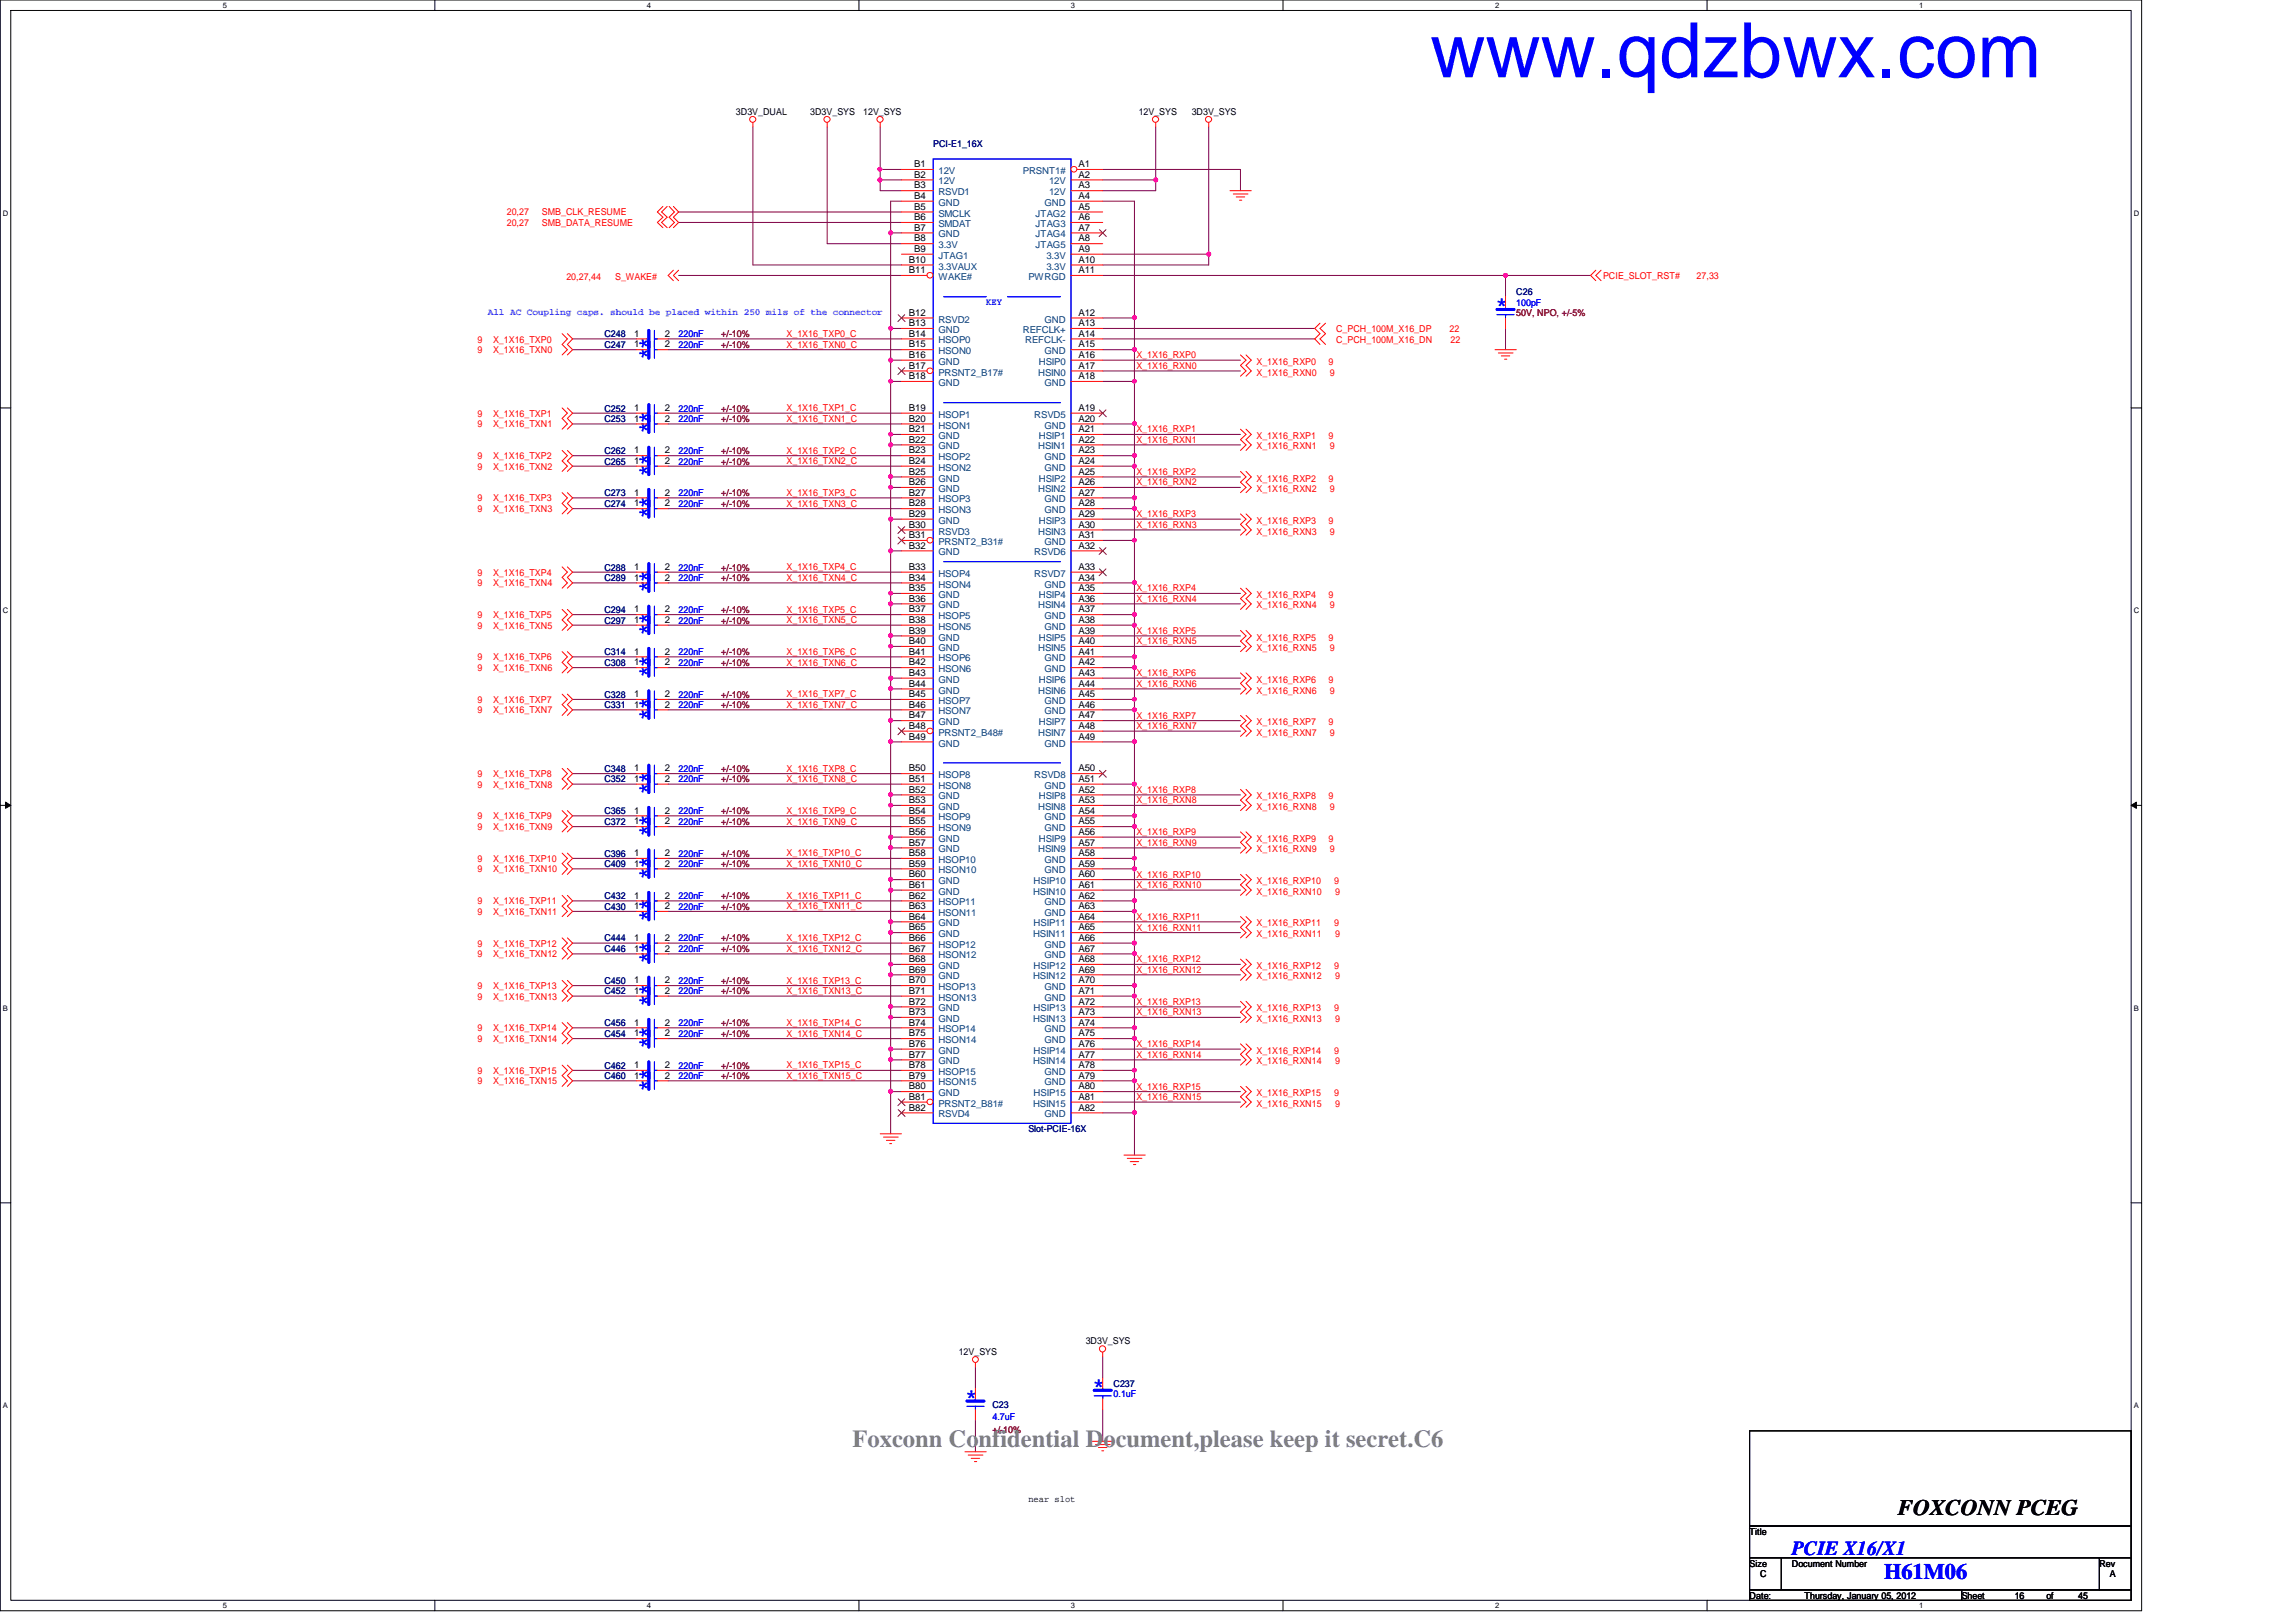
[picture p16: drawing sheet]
<svg xmlns="http://www.w3.org/2000/svg" width="297mm" height="210mm" viewBox="0 0 297 210" stroke-linecap="round" stroke-linejoin="round" font-family="sans-serif">
<defs><g id="words">
<text font-size="9.9" fill="#00f" x="185" y="10">www.qdzbwx.com</text>
<text font-size="3.2" fill="#808080" x="110.3" y="187.3">Foxconn Confidential Document,please keep it secret.C6</text>
<g font-size="2.9" fill="#00f">
<text x="193.4" y="40.4">*</text>
<text x="84.5" y="46.6" transform="rotate(-90 84.5 46.6)">**</text>
<text x="84.5" y="56.2" transform="rotate(-90 84.5 56.2)">**</text>
<text x="84.5" y="61.7" transform="rotate(-90 84.5 61.7)">**</text>
<text x="84.5" y="67.2" transform="rotate(-90 84.5 67.2)">**</text>
<text x="84.5" y="76.8" transform="rotate(-90 84.5 76.8)">**</text>
<text x="84.5" y="82.3" transform="rotate(-90 84.5 82.3)">**</text>
<text x="84.5" y="87.8" transform="rotate(-90 84.5 87.8)">**</text>
<text x="84.5" y="93.3" transform="rotate(-90 84.5 93.3)">**</text>
<text x="84.5" y="102.9" transform="rotate(-90 84.5 102.9)">**</text>
<text x="84.5" y="113.8" transform="rotate(-90 84.5 113.8)">**</text>
<text x="84.5" y="108.3" transform="rotate(-90 84.5 108.3)">**</text>
<text x="84.5" y="119.3" transform="rotate(-90 84.5 119.3)">**</text>
<text x="84.5" y="124.8" transform="rotate(-90 84.5 124.8)">**</text>
<text x="84.5" y="130.3" transform="rotate(-90 84.5 130.3)">**</text>
<text x="84.5" y="135.8" transform="rotate(-90 84.5 135.8)">**</text>
<text x="84.5" y="141.3" transform="rotate(-90 84.5 141.3)">**</text>
<text x="124.8" y="181.7">*</text>
<text x="141.3" y="180.3">*</text>
<text x="243.8" y="204.4">H61M06</text>
</g>
<text font-size="2.9" x="245.5" y="196">FOXCONN PCEG</text>
<text font-size="2.6" fill="#00f" x="231.8" y="201.2">PCIE X16/X1</text>
<g font-size="1.2">
<text x="95.2" y="14.9">3D3V_DUAL</text>
<text x="104.8" y="14.9">3D3V_SYS</text>
<text x="111.7" y="14.9">12V_SYS</text>
<text x="147.3" y="14.9">12V_SYS</text>
<text x="154.2" y="14.9">3D3V_SYS</text>
<text x="118.3" y="21.6">B1</text>
<text x="118.3" y="23">B2</text>
<text x="139.5" y="23">A2</text>
<text x="139.5" y="21.6">A1</text>
<text x="118.3" y="24.4">B3</text>
<text x="118.3" y="25.7">B4</text>
<text x="118.3" y="27.1">B5</text>
<text x="118.3" y="28.5">B6</text>
<text x="118.3" y="29.8">B7</text>
<text x="139.5" y="24.4">A3</text>
<text x="139.5" y="27.1">A5</text>
<text x="139.5" y="28.5">A6</text>
<text x="139.5" y="29.8">A7</text>
<text x="139.5" y="25.7">A4</text>
<text x="117.6" y="34">B10</text>
<text x="117.6" y="35.3">B11</text>
<text x="118.3" y="31.2">B8</text>
<text x="118.3" y="32.6">B9</text>
<text x="139.5" y="31.2">A8</text>
<text x="139.5" y="35.3">A11</text>
<text x="139.5" y="32.6">A9</text>
<text x="139.5" y="34">A10</text>
<text x="117.6" y="40.9">B12</text>
<text x="139.5" y="40.9">A12</text>
<text x="82" y="45">1</text>
<text x="82" y="43.6">1</text>
<text x="86" y="45">2</text>
<text x="86" y="43.6">2</text>
<text x="117.6" y="42.2">B13</text>
<text x="117.6" y="43.6">B14</text>
<text x="117.6" y="45">B15</text>
<text x="117.6" y="46.3">B16</text>
<text x="117.6" y="47.7">B17</text>
<text x="139.5" y="47.7">A17</text>
<text x="139.5" y="42.2">A13</text>
<text x="139.5" y="45">A15</text>
<text x="139.5" y="43.6">A14</text>
<text x="139.5" y="46.3">A16</text>
<text x="82" y="53.2">1</text>
<text x="86" y="53.2">2</text>
<text x="117.6" y="49.1">B18</text>
<text x="117.6" y="53.2">B19</text>
<text x="139.5" y="53.2">A19</text>
<text x="139.5" y="49.1">A18</text>
<text x="82" y="54.6">1</text>
<text x="82" y="58.7">1</text>
<text x="86" y="54.6">2</text>
<text x="86" y="58.7">2</text>
<text x="117.6" y="54.6">B20</text>
<text x="117.6" y="55.9">B21</text>
<text x="117.6" y="57.3">B22</text>
<text x="117.6" y="58.7">B23</text>
<text x="139.5" y="57.3">A22</text>
<text x="139.5" y="54.6">A20</text>
<text x="139.5" y="58.7">A23</text>
<text x="139.5" y="55.9">A21</text>
<text x="82" y="64.1">1</text>
<text x="82" y="60">1</text>
<text x="82" y="65.5">1</text>
<text x="86" y="64.1">2</text>
<text x="86" y="60">2</text>
<text x="86" y="65.5">2</text>
<text x="117.6" y="60">B24</text>
<text x="117.6" y="61.4">B25</text>
<text x="117.6" y="62.8">B26</text>
<text x="117.6" y="64.1">B27</text>
<text x="117.6" y="65.5">B28</text>
<text x="139.5" y="62.8">A26</text>
<text x="139.5" y="60">A24</text>
<text x="139.5" y="64.1">A27</text>
<text x="139.5" y="65.5">A28</text>
<text x="139.5" y="61.4">A25</text>
<text x="117.6" y="66.9">B29</text>
<text x="117.6" y="69.6">B31</text>
<text x="117.6" y="71">B32</text>
<text x="117.6" y="68.3">B30</text>
<text x="139.5" y="71">A32</text>
<text x="139.5" y="68.3">A30</text>
<text x="139.5" y="69.6">A31</text>
<text x="139.5" y="66.9">A29</text>
<text x="82" y="75.1">1</text>
<text x="82" y="73.7">1</text>
<text x="86" y="75.1">2</text>
<text x="86" y="73.7">2</text>
<text x="117.6" y="73.7">B33</text>
<text x="117.6" y="75.1">B34</text>
<text x="117.6" y="76.5">B35</text>
<text x="117.6" y="77.9">B36</text>
<text x="139.5" y="73.7">A33</text>
<text x="139.5" y="77.9">A36</text>
<text x="139.5" y="75.1">A34</text>
<text x="139.5" y="76.5">A35</text>
<text x="82" y="80.6">1</text>
<text x="82" y="79.2">1</text>
<text x="86" y="80.6">2</text>
<text x="86" y="79.2">2</text>
<text x="117.6" y="79.2">B37</text>
<text x="117.6" y="80.6">B38</text>
<text x="117.6" y="82">B39</text>
<text x="117.6" y="83.4">B40</text>
<text x="139.5" y="83.4">A40</text>
<text x="139.5" y="79.2">A37</text>
<text x="139.5" y="80.6">A38</text>
<text x="139.5" y="82">A39</text>
<text x="82" y="84.7">1</text>
<text x="82" y="86.1">1</text>
<text x="86" y="84.7">2</text>
<text x="86" y="86.1">2</text>
<text x="117.6" y="84.7">B41</text>
<text x="117.6" y="86.1">B42</text>
<text x="117.6" y="87.5">B43</text>
<text x="117.6" y="88.9">B44</text>
<text x="139.5" y="88.9">A44</text>
<text x="139.5" y="84.7">A41</text>
<text x="139.5" y="86.1">A42</text>
<text x="139.5" y="87.5">A43</text>
<text x="82" y="90.2">1</text>
<text x="82" y="91.6">1</text>
<text x="86" y="90.2">2</text>
<text x="86" y="91.6">2</text>
<text x="117.6" y="90.2">B45</text>
<text x="117.6" y="91.6">B46</text>
<text x="117.6" y="93">B47</text>
<text x="117.6" y="94.3">B48</text>
<text x="117.6" y="95.7">B49</text>
<text x="139.5" y="94.3">A48</text>
<text x="139.5" y="90.2">A45</text>
<text x="139.5" y="91.6">A46</text>
<text x="139.5" y="95.7">A49</text>
<text x="139.5" y="93">A47</text>
<text x="82" y="99.8">1</text>
<text x="82" y="101.2">1</text>
<text x="86" y="99.8">2</text>
<text x="86" y="101.2">2</text>
<text x="117.6" y="99.8">B50</text>
<text x="117.6" y="101.2">B51</text>
<text x="139.5" y="99.8">A50</text>
<text x="139.5" y="101.2">A51</text>
<text x="82" y="105.3">1</text>
<text x="82" y="106.7">1</text>
<text x="86" y="105.3">2</text>
<text x="86" y="106.7">2</text>
<text x="117.6" y="102.6">B52</text>
<text x="117.6" y="103.9">B53</text>
<text x="117.6" y="105.3">B54</text>
<text x="117.6" y="106.7">B55</text>
<text x="139.5" y="103.9">A53</text>
<text x="139.5" y="105.3">A54</text>
<text x="139.5" y="106.7">A55</text>
<text x="139.5" y="102.6">A52</text>
<text x="82" y="110.8">1</text>
<text x="82" y="112.1">1</text>
<text x="86" y="110.8">2</text>
<text x="86" y="112.1">2</text>
<text x="117.6" y="108">B56</text>
<text x="117.6" y="109.4">B57</text>
<text x="117.6" y="110.8">B58</text>
<text x="117.6" y="112.1">B59</text>
<text x="117.6" y="113.5">B60</text>
<text x="139.5" y="113.5">A60</text>
<text x="139.5" y="109.4">A57</text>
<text x="139.5" y="110.8">A58</text>
<text x="139.5" y="112.1">A59</text>
<text x="139.5" y="108">A56</text>
<text x="82" y="116.3">1</text>
<text x="82" y="117.6">1</text>
<text x="86" y="116.3">2</text>
<text x="86" y="117.6">2</text>
<text x="117.6" y="114.9">B61</text>
<text x="117.6" y="116.3">B62</text>
<text x="117.6" y="117.6">B63</text>
<text x="117.6" y="119">B64</text>
<text x="139.5" y="119">A64</text>
<text x="139.5" y="116.3">A62</text>
<text x="139.5" y="117.6">A63</text>
<text x="139.5" y="114.9">A61</text>
<text x="82" y="123.1">1</text>
<text x="82" y="121.8">1</text>
<text x="86" y="123.1">2</text>
<text x="86" y="121.8">2</text>
<text x="117.6" y="120.4">B65</text>
<text x="117.6" y="121.8">B66</text>
<text x="117.6" y="123.1">B67</text>
<text x="117.6" y="124.5">B68</text>
<text x="117.6" y="125.9">B69</text>
<text x="139.5" y="124.5">A68</text>
<text x="139.5" y="121.8">A66</text>
<text x="139.5" y="123.1">A67</text>
<text x="139.5" y="120.4">A65</text>
<text x="139.5" y="125.9">A69</text>
<text x="82" y="127.3">1</text>
<text x="82" y="128.6">1</text>
<text x="86" y="127.3">2</text>
<text x="86" y="128.6">2</text>
<text x="117.6" y="127.3">B70</text>
<text x="117.6" y="128.6">B71</text>
<text x="117.6" y="130">B72</text>
<text x="117.6" y="131.4">B73</text>
<text x="139.5" y="130">A72</text>
<text x="139.5" y="127.3">A70</text>
<text x="139.5" y="128.6">A71</text>
<text x="139.5" y="131.4">A73</text>
<text x="82" y="132.7">1</text>
<text x="82" y="134.1">1</text>
<text x="86" y="132.7">2</text>
<text x="86" y="134.1">2</text>
<text x="117.6" y="132.7">B74</text>
<text x="117.6" y="134.1">B75</text>
<text x="117.6" y="135.5">B76</text>
<text x="117.6" y="136.9">B77</text>
<text x="139.5" y="135.5">A76</text>
<text x="139.5" y="132.7">A74</text>
<text x="139.5" y="134.1">A75</text>
<text x="139.5" y="136.9">A77</text>
<text x="82" y="138.2">1</text>
<text x="82" y="139.6">1</text>
<text x="86" y="138.2">2</text>
<text x="86" y="139.6">2</text>
<text x="117.6" y="138.2">B78</text>
<text x="117.6" y="139.6">B79</text>
<text x="117.6" y="141">B80</text>
<text x="117.6" y="142.3">B81</text>
<text x="117.6" y="143.7">B82</text>
<text x="139.5" y="141">A80</text>
<text x="139.5" y="138.2">A78</text>
<text x="139.5" y="139.6">A79</text>
<text x="139.5" y="143.7">A82</text>
<text x="139.5" y="142.3">A81</text>
<text x="140.5" y="173.9">3D3V_SYS</text>
<text x="124" y="175.3">12V_SYS</text>
<text x="133.1" y="194.4">near slot</text>
<text x="226.4" y="198.6">Title</text>
<text x="226.4" y="202.7">Size</text>
<text x="231.8" y="202.7">Document Number</text>
<text x="271.6" y="202.7">Rev</text>
<text x="226.4" y="206.9">Date:</text>
<text x="227.7" y="204.1">C</text>
<text x="233.5" y="206.9">Thursday, January 05, 2012</text>
<text x="253.8" y="206.9">Sheet</text>
<text x="260.6" y="206.9">16</text>
<text x="264.7" y="206.9">of</text>
<text x="268.9" y="206.9">45</text>
<text x="273" y="204.1">A</text>
</g>
<g font-size="1.2" fill="#000080">
<text x="120.7" y="19">PCI-E1_16X</text>
<text x="196.2" y="38.1">C26</text>
<text x="78.2" y="45">C247</text>
<text x="78.2" y="43.6">C248</text>
<text x="78.2" y="53.3">C252</text>
<text x="78.2" y="54.6">C253</text>
<text x="78.2" y="58.7">C262</text>
<text x="78.2" y="64.2">C273</text>
<text x="78.2" y="60.1">C265</text>
<text x="78.2" y="65.6">C274</text>
<text x="78.2" y="75.2">C289</text>
<text x="78.2" y="73.8">C288</text>
<text x="78.2" y="80.7">C297</text>
<text x="78.2" y="79.3">C294</text>
<text x="78.2" y="84.8">C314</text>
<text x="78.2" y="86.1">C308</text>
<text x="78.2" y="90.3">C328</text>
<text x="78.2" y="91.7">C331</text>
<text x="78.2" y="99.9">C348</text>
<text x="78.2" y="101.3">C352</text>
<text x="78.2" y="105.4">C365</text>
<text x="78.2" y="106.7">C372</text>
<text x="78.2" y="110.9">C396</text>
<text x="78.2" y="112.2">C409</text>
<text x="78.2" y="116.3">C432</text>
<text x="78.2" y="117.7">C430</text>
<text x="78.2" y="123.2">C446</text>
<text x="78.2" y="121.8">C444</text>
<text x="78.2" y="127.3">C450</text>
<text x="78.2" y="128.7">C452</text>
<text x="78.2" y="132.8">C456</text>
<text x="78.2" y="134.2">C454</text>
<text x="78.2" y="138.3">C462</text>
<text x="78.2" y="139.7">C460</text>
<text x="133.1" y="146.5">Slot-PCIE-16X</text>
<text x="144.1" y="179.5">C237</text>
<text x="128.4" y="182.2">C23</text>
</g>
<g font-size="1.2" fill="#004080">
<text x="121.4" y="22.5">12V</text>
<text x="121.4" y="23.9">12V</text>
<text x="132.3" y="22.5">PRSNT1#</text>
<text x="135.7" y="23.9">12V</text>
<text x="121.4" y="25.3">RSVD1</text>
<text x="121.4" y="26.6">GND</text>
<text x="121.4" y="28">SMCLK</text>
<text x="121.4" y="29.4">SMDAT</text>
<text x="134" y="28">JTAG2</text>
<text x="134" y="29.4">JTAG3</text>
<text x="135.1" y="26.6">GND</text>
<text x="135.7" y="25.3">12V</text>
<text x="121.4" y="30.7">GND</text>
<text x="121.4" y="32.1">3.3V</text>
<text x="121.4" y="33.5">JTAG1</text>
<text x="121.4" y="34.9">3.3VAUX</text>
<text x="134" y="30.7">JTAG4</text>
<text x="134" y="32.1">JTAG5</text>
<text x="135.4" y="33.5">3.3V</text>
<text x="135.4" y="34.9">3.3V</text>
<text x="121.4" y="36.2">WAKE#</text>
<text x="121.4" y="41.7">RSVD2</text>
<text x="133.1" y="36.2">PWRGD</text>
<text x="135.1" y="41.7">GND</text>
<text x="121.4" y="43.1">GND</text>
<text x="121.4" y="44.4">HSOP0</text>
<text x="121.4" y="45.8">HSON0</text>
<text x="121.4" y="47.2">GND</text>
<text x="132.3" y="43.1">REFCLK+</text>
<text x="132.6" y="44.4">REFCLK-</text>
<text x="134.4" y="47.2">HSIP0</text>
<text x="135.1" y="45.8">GND</text>
<text x="121.4" y="48.6">PRSNT2_B17#</text>
<text x="121.4" y="50">GND</text>
<text x="134.3" y="48.6">HSIN0</text>
<text x="135.1" y="50">GND</text>
<text x="121.4" y="54.1">HSOP1</text>
<text x="121.4" y="55.5">HSON1</text>
<text x="121.4" y="56.8">GND</text>
<text x="121.4" y="58.2">GND</text>
<text x="121.4" y="59.6">HSOP2</text>
<text x="133.8" y="54.1">RSVD5</text>
<text x="134.3" y="58.2">HSIN1</text>
<text x="134.4" y="56.8">HSIP1</text>
<text x="135.1" y="55.5">GND</text>
<text x="135.1" y="59.6">GND</text>
<text x="121.4" y="60.9">HSON2</text>
<text x="121.4" y="62.3">GND</text>
<text x="121.4" y="63.7">GND</text>
<text x="121.4" y="65">HSOP3</text>
<text x="134.3" y="63.7">HSIN2</text>
<text x="134.4" y="62.3">HSIP2</text>
<text x="135.1" y="60.9">GND</text>
<text x="135.1" y="65">GND</text>
<text x="121.4" y="66.4">HSON3</text>
<text x="121.4" y="67.8">GND</text>
<text x="121.4" y="70.5">PRSNT2_B31#</text>
<text x="121.4" y="71.9">GND</text>
<text x="121.4" y="69.2">RSVD3</text>
<text x="133.8" y="71.9">RSVD6</text>
<text x="134.3" y="69.2">HSIN3</text>
<text x="134.4" y="67.8">HSIP3</text>
<text x="135.1" y="66.4">GND</text>
<text x="135.1" y="70.5">GND</text>
<text x="121.4" y="74.6">HSOP4</text>
<text x="121.4" y="76">HSON4</text>
<text x="121.4" y="77.4">GND</text>
<text x="133.8" y="74.6">RSVD7</text>
<text x="134.4" y="77.4">HSIP4</text>
<text x="135.1" y="76">GND</text>
<text x="121.4" y="78.7">GND</text>
<text x="121.4" y="80.1">HSOP5</text>
<text x="121.4" y="81.5">HSON5</text>
<text x="121.4" y="82.9">GND</text>
<text x="134.3" y="78.7">HSIN4</text>
<text x="134.4" y="82.9">HSIP5</text>
<text x="135.1" y="80.1">GND</text>
<text x="135.1" y="81.5">GND</text>
<text x="121.4" y="84.2">GND</text>
<text x="121.4" y="85.6">HSOP6</text>
<text x="121.4" y="87">HSON6</text>
<text x="121.4" y="88.3">GND</text>
<text x="121.4" y="89.7">GND</text>
<text x="134.3" y="84.2">HSIN5</text>
<text x="134.3" y="89.7">HSIN6</text>
<text x="134.4" y="88.3">HSIP6</text>
<text x="135.1" y="85.6">GND</text>
<text x="135.1" y="87">GND</text>
<text x="121.4" y="91.1">HSOP7</text>
<text x="121.4" y="92.5">HSON7</text>
<text x="121.4" y="93.9">GND</text>
<text x="121.4" y="95.2">PRSNT2_B48#</text>
<text x="134.3" y="95.2">HSIN7</text>
<text x="134.4" y="93.9">HSIP7</text>
<text x="135.1" y="91.1">GND</text>
<text x="135.1" y="92.5">GND</text>
<text x="121.4" y="100.7">HSOP8</text>
<text x="121.4" y="96.6">GND</text>
<text x="133.8" y="100.7">RSVD8</text>
<text x="135.1" y="96.6">GND</text>
<text x="121.4" y="102.1">HSON8</text>
<text x="121.4" y="103.5">GND</text>
<text x="121.4" y="104.8">GND</text>
<text x="121.4" y="106.2">HSOP9</text>
<text x="121.4" y="107.6">HSON9</text>
<text x="134.3" y="104.8">HSIN8</text>
<text x="134.4" y="103.5">HSIP8</text>
<text x="135.1" y="102.1">GND</text>
<text x="135.1" y="106.2">GND</text>
<text x="135.1" y="107.6">GND</text>
<text x="121.4" y="108.9">GND</text>
<text x="121.4" y="110.3">GND</text>
<text x="121.4" y="111.7">HSOP10</text>
<text x="121.4" y="113">HSON10</text>
<text x="134.3" y="110.3">HSIN9</text>
<text x="134.4" y="108.9">HSIP9</text>
<text x="135.1" y="111.7">GND</text>
<text x="135.1" y="113">GND</text>
<text x="121.4" y="114.4">GND</text>
<text x="121.4" y="115.8">GND</text>
<text x="121.4" y="117.2">HSOP11</text>
<text x="121.4" y="118.5">HSON11</text>
<text x="121.4" y="119.9">GND</text>
<text x="133.6" y="115.8">HSIN10</text>
<text x="133.7" y="114.4">HSIP10</text>
<text x="133.7" y="119.9">HSIP11</text>
<text x="135.1" y="117.2">GND</text>
<text x="135.1" y="118.5">GND</text>
<text x="121.4" y="121.3">GND</text>
<text x="121.4" y="122.6">HSOP12</text>
<text x="121.4" y="124">HSON12</text>
<text x="121.4" y="125.4">GND</text>
<text x="133.6" y="121.3">HSIN11</text>
<text x="133.7" y="125.4">HSIP12</text>
<text x="135.1" y="122.6">GND</text>
<text x="135.1" y="124">GND</text>
<text x="121.4" y="126.7">GND</text>
<text x="121.4" y="128.1">HSOP13</text>
<text x="121.4" y="129.5">HSON13</text>
<text x="121.4" y="130.9">GND</text>
<text x="133.6" y="126.7">HSIN12</text>
<text x="133.7" y="130.9">HSIP13</text>
<text x="135.1" y="128.1">GND</text>
<text x="135.1" y="129.5">GND</text>
<text x="121.4" y="132.2">GND</text>
<text x="121.4" y="133.6">HSOP14</text>
<text x="121.4" y="135">HSON14</text>
<text x="121.4" y="136.4">GND</text>
<text x="121.4" y="137.8">GND</text>
<text x="133.6" y="132.2">HSIN13</text>
<text x="133.6" y="137.8">HSIN14</text>
<text x="133.7" y="136.4">HSIP14</text>
<text x="135.1" y="133.6">GND</text>
<text x="135.1" y="135">GND</text>
<text x="121.4" y="139.1">HSOP15</text>
<text x="121.4" y="140.5">HSON15</text>
<text x="121.4" y="141.9">GND</text>
<text x="121.4" y="143.2">PRSNT2_B81#</text>
<text x="133.6" y="143.2">HSIN15</text>
<text x="133.7" y="141.9">HSIP15</text>
<text x="135.1" y="139.1">GND</text>
<text x="135.1" y="140.5">GND</text>
<text x="121.4" y="144.6">RSVD4</text>
<text x="135.1" y="144.6">GND</text>
</g>
<g font-size="1.2" fill="#f00">
<text x="65.6" y="27.9">20,27</text>
<text x="65.6" y="29.3">20,27</text>
<text x="70.1" y="27.9">SMB_CLK_RESUME</text>
<text x="70.1" y="29.3">SMB_DATA_RESUME</text>
<text x="73.3" y="36.2">20,27,44</text>
<text x="79.6" y="36.2">S_WAKE#</text>
<text x="207.4" y="36.1">PCIE_SLOT_RST#</text>
<text x="219.5" y="36.1">27,33</text>
<text x="61.8" y="44.3">9</text>
<text x="61.8" y="45.7">9</text>
<text x="63.8" y="44.3">X_1X16_TXP0</text>
<text x="63.8" y="45.7">X_1X16_TXN0</text>
<text x="101.8" y="43.6">X_1X16_TXP0_C</text>
<text x="101.8" y="45">X_1X16_TXN0_C</text>
<text x="147" y="46.4">X_1X16_RXP0</text>
<text x="147" y="47.8">X_1X16_RXN0</text>
<text x="162.6" y="47.2">X_1X16_RXP0</text>
<text x="171.9" y="47.2">9</text>
<text x="172.8" y="44.3">C_PCH_100M_X16_DN</text>
<text x="172.8" y="43">C_PCH_100M_X16_DP</text>
<text x="187.5" y="43">22</text>
<text x="187.7" y="44.3">22</text>
<text x="61.8" y="53.9">9</text>
<text x="63.8" y="53.9">X_1X16_TXP1</text>
<text x="101.8" y="53.2">X_1X16_TXP1_C</text>
<text x="162.6" y="48.6">X_1X16_RXN0</text>
<text x="172" y="48.6">9</text>
<text x="61.8" y="55.3">9</text>
<text x="61.8" y="59.4">9</text>
<text x="63.8" y="55.3">X_1X16_TXN1</text>
<text x="63.8" y="59.4">X_1X16_TXP2</text>
<text x="101.8" y="58.7">X_1X16_TXP2_C</text>
<text x="101.8" y="54.6">X_1X16_TXN1_C</text>
<text x="147" y="56">X_1X16_RXP1</text>
<text x="147" y="57.3">X_1X16_RXN1</text>
<text x="162.6" y="58.2">X_1X16_RXN1</text>
<text x="162.6" y="56.8">X_1X16_RXP1</text>
<text x="171.9" y="56.8">9</text>
<text x="172" y="58.2">9</text>
<text x="61.8" y="60.8">9</text>
<text x="61.8" y="64.9">9</text>
<text x="63.8" y="60.8">X_1X16_TXN2</text>
<text x="63.8" y="64.9">X_1X16_TXP3</text>
<text x="101.8" y="64.2">X_1X16_TXP3_C</text>
<text x="101.8" y="65.6">X_1X16_TXN3_C</text>
<text x="101.8" y="60.1">X_1X16_TXN2_C</text>
<text x="147" y="61.5">X_1X16_RXP2</text>
<text x="147" y="62.8">X_1X16_RXN2</text>
<text x="162.6" y="63.7">X_1X16_RXN2</text>
<text x="162.6" y="62.3">X_1X16_RXP2</text>
<text x="171.9" y="62.3">9</text>
<text x="172" y="63.7">9</text>
<text x="61.8" y="66.3">9</text>
<text x="63.8" y="66.3">X_1X16_TXN3</text>
<text x="147" y="66.9">X_1X16_RXP3</text>
<text x="147" y="68.3">X_1X16_RXN3</text>
<text x="162.6" y="69.2">X_1X16_RXN3</text>
<text x="162.6" y="67.8">X_1X16_RXP3</text>
<text x="171.9" y="67.8">9</text>
<text x="172" y="69.2">9</text>
<text x="61.8" y="75.9">9</text>
<text x="61.8" y="74.5">9</text>
<text x="63.8" y="75.9">X_1X16_TXN4</text>
<text x="63.8" y="74.5">X_1X16_TXP4</text>
<text x="101.8" y="73.8">X_1X16_TXP4_C</text>
<text x="101.8" y="75.2">X_1X16_TXN4_C</text>
<text x="147" y="76.5">X_1X16_RXP4</text>
<text x="147" y="77.9">X_1X16_RXN4</text>
<text x="162.6" y="77.4">X_1X16_RXP4</text>
<text x="171.9" y="77.4">9</text>
<text x="61.8" y="81.4">9</text>
<text x="61.8" y="80">9</text>
<text x="63.8" y="81.4">X_1X16_TXN5</text>
<text x="63.8" y="80">X_1X16_TXP5</text>
<text x="101.8" y="79.3">X_1X16_TXP5_C</text>
<text x="101.8" y="80.6">X_1X16_TXN5_C</text>
<text x="147" y="82">X_1X16_RXP5</text>
<text x="147" y="83.4">X_1X16_RXN5</text>
<text x="162.6" y="82.9">X_1X16_RXP5</text>
<text x="162.6" y="78.7">X_1X16_RXN4</text>
<text x="171.9" y="82.9">9</text>
<text x="172" y="78.7">9</text>
<text x="61.8" y="86.9">9</text>
<text x="61.8" y="85.5">9</text>
<text x="63.8" y="86.9">X_1X16_TXN6</text>
<text x="63.8" y="85.5">X_1X16_TXP6</text>
<text x="101.8" y="86.1">X_1X16_TXN6_C</text>
<text x="101.8" y="84.8">X_1X16_TXP6_C</text>
<text x="147" y="87.5">X_1X16_RXP6</text>
<text x="147" y="88.9">X_1X16_RXN6</text>
<text x="162.6" y="89.7">X_1X16_RXN6</text>
<text x="162.6" y="88.3">X_1X16_RXP6</text>
<text x="162.6" y="84.2">X_1X16_RXN5</text>
<text x="171.9" y="88.3">9</text>
<text x="172" y="89.7">9</text>
<text x="172" y="84.2">9</text>
<text x="61.8" y="92.3">9</text>
<text x="61.8" y="91">9</text>
<text x="63.8" y="92.3">X_1X16_TXN7</text>
<text x="63.8" y="91">X_1X16_TXP7</text>
<text x="101.8" y="90.3">X_1X16_TXP7_C</text>
<text x="101.8" y="91.6">X_1X16_TXN7_C</text>
<text x="147" y="93">X_1X16_RXP7</text>
<text x="147" y="94.4">X_1X16_RXN7</text>
<text x="162.6" y="93.9">X_1X16_RXP7</text>
<text x="162.6" y="95.2">X_1X16_RXN7</text>
<text x="171.9" y="93.9">9</text>
<text x="172" y="95.2">9</text>
<text x="61.8" y="101.9">9</text>
<text x="61.8" y="100.6">9</text>
<text x="63.8" y="101.9">X_1X16_TXN8</text>
<text x="63.8" y="100.6">X_1X16_TXP8</text>
<text x="101.8" y="99.9">X_1X16_TXP8_C</text>
<text x="101.8" y="101.2">X_1X16_TXN8_C</text>
<text x="61.8" y="107.4">9</text>
<text x="61.8" y="106">9</text>
<text x="63.8" y="107.4">X_1X16_TXN9</text>
<text x="63.8" y="106">X_1X16_TXP9</text>
<text x="101.8" y="105.3">X_1X16_TXP9_C</text>
<text x="101.8" y="106.7">X_1X16_TXN9_C</text>
<text x="147" y="102.6">X_1X16_RXP8</text>
<text x="147" y="104">X_1X16_RXN8</text>
<text x="162.6" y="104.8">X_1X16_RXN8</text>
<text x="162.6" y="103.5">X_1X16_RXP8</text>
<text x="171.9" y="103.5">9</text>
<text x="172" y="104.8">9</text>
<text x="61.8" y="112.9">9</text>
<text x="61.8" y="111.5">9</text>
<text x="63.8" y="112.9">X_1X16_TXN10</text>
<text x="63.8" y="111.5">X_1X16_TXP10</text>
<text x="101.8" y="110.8">X_1X16_TXP10_C</text>
<text x="101.8" y="112.2">X_1X16_TXN10_C</text>
<text x="147" y="113.6">X_1X16_RXP10</text>
<text x="147" y="108.1">X_1X16_RXP9</text>
<text x="147" y="109.5">X_1X16_RXN9</text>
<text x="162.6" y="110.3">X_1X16_RXN9</text>
<text x="162.6" y="108.9">X_1X16_RXP9</text>
<text x="171.9" y="108.9">9</text>
<text x="172" y="110.3">9</text>
<text x="61.8" y="118.4">9</text>
<text x="61.8" y="117">9</text>
<text x="63.8" y="118.4">X_1X16_TXN11</text>
<text x="63.8" y="117">X_1X16_TXP11</text>
<text x="101.8" y="116.3">X_1X16_TXP11_C</text>
<text x="101.8" y="117.7">X_1X16_TXN11_C</text>
<text x="147" y="119">X_1X16_RXP11</text>
<text x="147" y="114.9">X_1X16_RXN10</text>
<text x="162.6" y="119.9">X_1X16_RXP11</text>
<text x="162.6" y="115.8">X_1X16_RXN10</text>
<text x="162.6" y="114.4">X_1X16_RXP10</text>
<text x="172.6" y="119.9">9</text>
<text x="172.6" y="114.4">9</text>
<text x="172.7" y="115.8">9</text>
<text x="61.8" y="123.9">9</text>
<text x="61.8" y="122.5">9</text>
<text x="63.8" y="123.9">X_1X16_TXN12</text>
<text x="63.8" y="122.5">X_1X16_TXP12</text>
<text x="101.8" y="121.8">X_1X16_TXP12_C</text>
<text x="101.8" y="123.2">X_1X16_TXN12_C</text>
<text x="147" y="124.5">X_1X16_RXP12</text>
<text x="147" y="125.9">X_1X16_RXN12</text>
<text x="147" y="120.4">X_1X16_RXN11</text>
<text x="162.6" y="121.3">X_1X16_RXN11</text>
<text x="162.6" y="125.4">X_1X16_RXP12</text>
<text x="172.6" y="125.4">9</text>
<text x="172.7" y="121.3">9</text>
<text x="61.8" y="129.4">9</text>
<text x="61.8" y="128">9</text>
<text x="63.8" y="129.4">X_1X16_TXN13</text>
<text x="63.8" y="128">X_1X16_TXP13</text>
<text x="101.8" y="127.3">X_1X16_TXP13_C</text>
<text x="101.8" y="128.7">X_1X16_TXN13_C</text>
<text x="147" y="130">X_1X16_RXP13</text>
<text x="147" y="131.4">X_1X16_RXN13</text>
<text x="162.6" y="126.7">X_1X16_RXN12</text>
<text x="162.6" y="130.9">X_1X16_RXP13</text>
<text x="172.6" y="130.9">9</text>
<text x="172.7" y="126.7">9</text>
<text x="61.8" y="134.9">9</text>
<text x="61.8" y="133.5">9</text>
<text x="63.8" y="134.9">X_1X16_TXN14</text>
<text x="63.8" y="133.5">X_1X16_TXP14</text>
<text x="101.8" y="132.8">X_1X16_TXP14_C</text>
<text x="101.8" y="134.2">X_1X16_TXN14_C</text>
<text x="147" y="135.5">X_1X16_RXP14</text>
<text x="147" y="136.9">X_1X16_RXN14</text>
<text x="162.6" y="137.8">X_1X16_RXN14</text>
<text x="162.6" y="136.4">X_1X16_RXP14</text>
<text x="162.6" y="132.2">X_1X16_RXN13</text>
<text x="172.6" y="136.4">9</text>
<text x="172.7" y="137.8">9</text>
<text x="172.7" y="132.2">9</text>
<text x="61.8" y="140.3">9</text>
<text x="61.8" y="139">9</text>
<text x="63.8" y="140.3">X_1X16_TXN15</text>
<text x="63.8" y="139">X_1X16_TXP15</text>
<text x="101.8" y="138.3">X_1X16_TXP15_C</text>
<text x="101.8" y="139.6">X_1X16_TXN15_C</text>
<text x="147" y="141">X_1X16_RXP15</text>
<text x="147" y="142.4">X_1X16_RXN15</text>
<text x="162.6" y="141.9">X_1X16_RXP15</text>
<text x="162.6" y="143.2">X_1X16_RXN15</text>
<text x="172.6" y="141.9">9</text>
<text x="172.7" y="143.2">9</text>
</g>
<text font-size="1.2" fill="#8000ff" x="63.1" y="40.8">All AC Coupling caps. should be placed within 250 mils of the connector</text>
<g font-size="1.2" fill="#00f">
<text x="127.6" y="39.4">KEY</text>
<text x="196.2" y="39.5">100pF</text>
<text x="87.8" y="45">220nF</text>
<text x="87.8" y="43.6">220nF</text>
<text x="87.8" y="53.3">220nF</text>
<text x="87.8" y="54.6">220nF</text>
<text x="87.8" y="58.7">220nF</text>
<text x="87.8" y="64.2">220nF</text>
<text x="87.8" y="60.1">220nF</text>
<text x="87.8" y="65.6">220nF</text>
<text x="87.8" y="75.2">220nF</text>
<text x="87.8" y="73.8">220nF</text>
<text x="87.8" y="80.7">220nF</text>
<text x="87.8" y="79.3">220nF</text>
<text x="87.8" y="84.8">220nF</text>
<text x="87.8" y="86.1">220nF</text>
<text x="87.8" y="90.3">220nF</text>
<text x="87.8" y="91.7">220nF</text>
<text x="87.8" y="99.9">220nF</text>
<text x="87.8" y="101.3">220nF</text>
<text x="87.8" y="105.4">220nF</text>
<text x="87.8" y="106.7">220nF</text>
<text x="87.8" y="110.9">220nF</text>
<text x="87.8" y="112.2">220nF</text>
<text x="87.8" y="116.3">220nF</text>
<text x="87.8" y="117.7">220nF</text>
<text x="87.8" y="123.2">220nF</text>
<text x="87.8" y="121.8">220nF</text>
<text x="87.8" y="127.3">220nF</text>
<text x="87.8" y="128.7">220nF</text>
<text x="87.8" y="132.8">220nF</text>
<text x="87.8" y="134.2">220nF</text>
<text x="87.8" y="138.3">220nF</text>
<text x="87.8" y="139.7">220nF</text>
<text x="128.4" y="183.8">4.7uF</text>
<text x="144.1" y="180.8">0.1uF</text>
</g>
<g font-size="1.2" fill="#800000">
<text x="196.2" y="40.9">50V, NPO, +/-5%</text>
<text x="93.3" y="45">+/-10%</text>
<text x="93.3" y="43.6">+/-10%</text>
<text x="93.3" y="53.3">+/-10%</text>
<text x="93.3" y="54.6">+/-10%</text>
<text x="93.3" y="58.7">+/-10%</text>
<text x="93.3" y="64.2">+/-10%</text>
<text x="93.3" y="60.1">+/-10%</text>
<text x="93.3" y="65.6">+/-10%</text>
<text x="93.3" y="75.2">+/-10%</text>
<text x="93.3" y="73.8">+/-10%</text>
<text x="93.3" y="80.7">+/-10%</text>
<text x="93.3" y="79.3">+/-10%</text>
<text x="93.3" y="84.8">+/-10%</text>
<text x="93.3" y="86.1">+/-10%</text>
<text x="93.3" y="90.3">+/-10%</text>
<text x="93.3" y="91.7">+/-10%</text>
<text x="93.3" y="99.9">+/-10%</text>
<text x="93.3" y="101.3">+/-10%</text>
<text x="93.3" y="105.4">+/-10%</text>
<text x="93.3" y="106.7">+/-10%</text>
<text x="93.3" y="110.9">+/-10%</text>
<text x="93.3" y="112.2">+/-10%</text>
<text x="93.3" y="116.3">+/-10%</text>
<text x="93.3" y="117.7">+/-10%</text>
<text x="93.3" y="123.2">+/-10%</text>
<text x="93.3" y="121.8">+/-10%</text>
<text x="93.3" y="127.3">+/-10%</text>
<text x="93.3" y="128.7">+/-10%</text>
<text x="93.3" y="132.8">+/-10%</text>
<text x="93.3" y="134.2">+/-10%</text>
<text x="93.3" y="138.3">+/-10%</text>
<text x="93.3" y="139.7">+/-10%</text>
<text x="128.4" y="185.5">+/-10%</text>
</g>
<g font-size="1">
<text x="28.8" y="1">5</text>
<text x="83.7" y="1">4</text>
<text x="138.6" y="1">3</text>
<text x="193.4" y="1">2</text>
<text x="248.3" y="1">1</text>
<text x=".4" y="27.9">D</text>
<text x="276.1" y="27.9">D</text>
<text x=".4" y="79.4">C</text>
<text x="276.1" y="79.4">C</text>
<text x=".4" y="130.8">B</text>
<text x="276.1" y="130.8">B</text>
<text x=".4" y="182.2">A</text>
<text x="276.1" y="182.2">A</text>
<text x="28.8" y="208.1">5</text>
<text x="83.7" y="208.1">4</text>
<text x="138.6" y="208.1">3</text>
<text x="193.4" y="208.1">2</text>
<text x="248.3" y="208.1">1</text>
</g>
</g></defs>
<path d="M0 0h277.1v208.4h-277.1zM1.4 1.4h274.3v205.7h-274.3z" fill="none" stroke="#000" stroke-width=".13"/>
<g fill="#fff">
<path d="M28.8 .1h.6v1.1h-.6z"/>
<path d="M28.8 207.2h.6v1.1h-.6z"/>
</g>
<path d="M56.3 0v1.4M56.3 207.1v1.3" fill="none" stroke="#000" stroke-width=".13"/>
<g fill="#fff">
<path d="M83.7 .1h.5v1.1h-.5z"/>
<path d="M83.7 207.2h.5v1.1h-.5z"/>
</g>
<path d="M111.1 0v1.4M111.1 207.1v1.3" fill="none" stroke="#000" stroke-width=".13"/>
<g fill="#fff">
<path d="M138.6 .1h.5v1.1h-.5z"/>
<path d="M138.6 207.2h.5v1.1h-.5z"/>
</g>
<path d="M166 0v1.4M166 207.1v1.3" fill="none" stroke="#000" stroke-width=".13"/>
<g fill="#fff">
<path d="M193.4 .1h.6v1.1h-.6z"/>
<path d="M193.4 207.2h.6v1.1h-.6z"/>
</g>
<path d="M220.8 0v1.4M220.8 207.1v1.3" fill="none" stroke="#000" stroke-width=".13"/>
<g fill="#fff">
<path d="M248.3 .1h.5v1.1h-.5z"/>
<path d="M248.3 207.2h.5v1.1h-.5z"/>
<path d="M.4 27.1h.7v1.1h-.7z"/>
<path d="M276.1 27.1h.7v1.1h-.7z"/>
<path d="M.4 78.5h.7v1.1h-.7z"/>
<path d="M276.1 78.5h.7v1.1h-.7z"/>
</g>
<path d="M0 52.8h1.4M275.7 52.8h1.4" fill="none" stroke="#000" stroke-width=".13"/>
<g fill="#fff">
<path d="M.4 129.9h.6v1.1h-.6z"/>
<path d="M276.1 129.9h.6v1.1h-.6z"/>
</g>
<path d="M0 104.2h1.4M.7 103.8l.7 .4-.7 .4zM275.7 104.2h1.4M275.7 104.2l.7-.4v.8z" fill="none" stroke="#000" stroke-width=".13"/>
<path d="M.7 103.8l.7 .4-.7 .4zM275.7 104.2l.7-.4v.8z" fill="#000"/>
<g fill="#fff">
<path d="M.4 181.4h.6v1.1h-.6z"/>
<path d="M276.1 181.4h.6v1.1h-.6z"/>
</g>
<path d="M0 155.7h1.4M275.7 155.7h1.4" fill="none" stroke="#000" stroke-width=".13"/>
<path d="M87.8 27.4h28.8M87.8 28.8h28.8M146.8 26v15.1M146.8 49.4v5.5M146.8 127.6v1.3" fill="none" stroke="#800040" stroke-width=".13"/>
<circle cx="146.8" cy="127.5" r=".26" fill="#f0f"/>
<circle cx="146.8" cy="127.5" r=".26" fill="none" stroke="#f0f" stroke-width=".13"/>
<path d="M146.8 60.3v4.1M146.8 128.9v4.1" fill="none" stroke="#800040" stroke-width=".13"/>
<circle cx="146.8" cy="128.9" r=".26" fill="#f0f"/>
<circle cx="146.8" cy="128.9" r=".26" fill="none" stroke="#f0f" stroke-width=".13"/>
<path d="M146.8 96v5.5M146.8 80.9v4.1" fill="none" stroke="#800040" stroke-width=".13"/>
<circle cx="146.8" cy="80.9" r=".26" fill="#f0f"/>
<circle cx="146.8" cy="80.9" r=".26" fill="none" stroke="#f0f" stroke-width=".13"/>
<path d="M146.8 133v1.4" fill="none" stroke="#800040" stroke-width=".13"/>
<circle cx="146.8" cy="133" r=".26" fill="#f0f"/>
<circle cx="146.8" cy="133" r=".26" fill="none" stroke="#f0f" stroke-width=".13"/>
<path d="M146.8 65.8v4.1" fill="none" stroke="#800040" stroke-width=".13"/>
<circle cx="146.8" cy="65.8" r=".26" fill="#f0f"/>
<circle cx="146.8" cy="65.8" r=".26" fill="none" stroke="#f0f" stroke-width=".13"/>
<path d="M146.8 54.9v4.1" fill="none" stroke="#800040" stroke-width=".13"/>
<circle cx="146.8" cy="54.8" r=".26" fill="#f0f"/>
<circle cx="146.8" cy="54.8" r=".26" fill="none" stroke="#f0f" stroke-width=".13"/>
<path d="M146.8 75.4v4.1" fill="none" stroke="#800040" stroke-width=".13"/>
<circle cx="146.8" cy="75.4" r=".26" fill="#f0f"/>
<circle cx="146.8" cy="75.4" r=".26" fill="none" stroke="#f0f" stroke-width=".13"/>
<path d="M146.8 64.4v1.4" fill="none" stroke="#800040" stroke-width=".13"/>
<circle cx="146.8" cy="64.4" r=".26" fill="#f0f"/>
<circle cx="146.8" cy="64.4" r=".26" fill="none" stroke="#f0f" stroke-width=".13"/>
<path d="M146.8 112.4v4.2M146.8 107v4.1" fill="none" stroke="#800040" stroke-width=".13"/>
<circle cx="146.8" cy="106.9" r=".26" fill="#f0f"/>
<circle cx="146.8" cy="106.9" r=".26" fill="none" stroke="#f0f" stroke-width=".13"/>
<path d="M149.5 23.3v1.4" fill="none" stroke="#800040" stroke-width=".13"/>
<circle cx="149.5" cy="23.3" r=".26" fill="#f0f"/>
<circle cx="149.5" cy="23.3" r=".26" fill="none" stroke="#f0f" stroke-width=".13"/>
<path d="M146.8 79.5v1.4" fill="none" stroke="#800040" stroke-width=".13"/>
<circle cx="146.8" cy="79.5" r=".26" fill="#f0f"/>
<circle cx="146.8" cy="79.5" r=".26" fill="none" stroke="#f0f" stroke-width=".13"/>
<path d="M146.8 90.5v1.4M146.8 85v1.4" fill="none" stroke="#800040" stroke-width=".13"/>
<circle cx="146.8" cy="85" r=".26" fill="#f0f"/>
<circle cx="146.8" cy="85" r=".26" fill="none" stroke="#f0f" stroke-width=".13"/>
<path d="M146.8 45.3v4.1" fill="none" stroke="#800040" stroke-width=".13"/>
<circle cx="146.8" cy="45.2" r=".26" fill="#f0f"/>
<circle cx="146.8" cy="45.2" r=".26" fill="none" stroke="#f0f" stroke-width=".13"/>
<path d="M146.8 139.9v4.1M146.8 134.4v4.1" fill="none" stroke="#800040" stroke-width=".13"/>
<circle cx="146.8" cy="134.4" r=".26" fill="#f0f"/>
<circle cx="146.8" cy="134.4" r=".26" fill="none" stroke="#f0f" stroke-width=".13"/>
<path d="M146.8 123.4v4.2" fill="none" stroke="#800040" stroke-width=".13"/>
<circle cx="146.8" cy="123.4" r=".26" fill="#f0f"/>
<circle cx="146.8" cy="123.4" r=".26" fill="none" stroke="#f0f" stroke-width=".13"/>
<path d="M146.8 117.9v4.1" fill="none" stroke="#800040" stroke-width=".13"/>
<circle cx="146.8" cy="117.9" r=".25" fill="#f0f"/>
<circle cx="146.8" cy="117.9" r=".25" fill="none" stroke="#f0f" stroke-width=".13"/>
<g fill="none" stroke="#800040" stroke-width=".13">
<path d="M156.4 16.4v16.5M142.7 21.9h17.8v2.8M115.2 56.2v1.4M86.4 79.5h30.2M86.4 74h30.2M142.7 79.5h4.1M86.4 86.4h30.2M86.4 80.9h30.2M142.7 80.9h4.1M142.7 85h4.1M142.7 102.9h17.8M142.7 104.2h17.8"/>
<path d="M115.2 135.8h1.4M115.2 137.2h1.4M142.7 130.3h17.8M142.7 131.7h17.8M115.2 141.3h1.4"/>
</g>
<circle cx="115.2" cy="56.2" r=".25" fill="#f0f"/>
<circle cx="115.2" cy="56.2" r=".25" fill="none" stroke="#f0f" stroke-width=".13"/>
<path d="M115.2 119.3v1.4" fill="none" stroke="#800040" stroke-width=".13"/>
<circle cx="115.2" cy="119.3" r=".26" fill="#f0f"/>
<circle cx="115.2" cy="119.3" r=".26" fill="none" stroke="#f0f" stroke-width=".13"/>
<path d="M115.2 113.8v1.4" fill="none" stroke="#800040" stroke-width=".13"/>
<circle cx="115.2" cy="113.8" r=".26" fill="#f0f"/>
<circle cx="115.2" cy="113.8" r=".26" fill="none" stroke="#f0f" stroke-width=".13"/>
<path d="M115.2 126.2v4.1" fill="none" stroke="#800040" stroke-width=".13"/>
<circle cx="115.2" cy="126.2" r=".26" fill="#f0f"/>
<circle cx="115.2" cy="126.2" r=".26" fill="none" stroke="#f0f" stroke-width=".13"/>
<path d="M115.2 120.7v4.1" fill="none" stroke="#800040" stroke-width=".13"/>
<circle cx="115.2" cy="120.7" r=".26" fill="#f0f"/>
<circle cx="115.2" cy="120.7" r=".26" fill="none" stroke="#f0f" stroke-width=".13"/>
<path d="M115.2 102.9v1.3" fill="none" stroke="#800040" stroke-width=".13"/>
<circle cx="115.2" cy="102.8" r=".26" fill="#f0f"/>
<circle cx="115.2" cy="102.8" r=".26" fill="none" stroke="#f0f" stroke-width=".13"/>
<path d="M115.2 71.3v5.5" fill="none" stroke="#800040" stroke-width=".13"/>
<circle cx="115.2" cy="71.3" r=".26" fill="#f0f"/>
<circle cx="115.2" cy="71.3" r=".26" fill="none" stroke="#f0f" stroke-width=".13"/>
<path d="M86.4 75.4h30.2M115.2 78.1v4.2" fill="none" stroke="#800040" stroke-width=".13"/>
<circle cx="115.2" cy="78.1" r=".26" fill="#f0f"/>
<circle cx="115.2" cy="78.1" r=".26" fill="none" stroke="#f0f" stroke-width=".13"/>
<path d="M115.2 108.3v1.4" fill="none" stroke="#800040" stroke-width=".13"/>
<circle cx="115.2" cy="108.3" r=".26" fill="#f0f"/>
<circle cx="115.2" cy="108.3" r=".26" fill="none" stroke="#f0f" stroke-width=".13"/>
<path d="M115.2 46.6v2.8" fill="none" stroke="#800040" stroke-width=".13"/>
<circle cx="115.2" cy="46.6" r=".26" fill="#f0f"/>
<circle cx="115.2" cy="46.6" r=".26" fill="none" stroke="#f0f" stroke-width=".13"/>
<path d="M115.2 93.3v2.7" fill="none" stroke="#800040" stroke-width=".13"/>
<circle cx="115.2" cy="93.2" r=".26" fill="#f0f"/>
<circle cx="115.2" cy="93.2" r=".26" fill="none" stroke="#f0f" stroke-width=".13"/>
<path d="M115.2 89.2v4.1" fill="none" stroke="#800040" stroke-width=".13"/>
<circle cx="115.2" cy="89.1" r=".26" fill="#f0f"/>
<circle cx="115.2" cy="89.1" r=".26" fill="none" stroke="#f0f" stroke-width=".13"/>
<path d="M115.2 63.1v4.1" fill="none" stroke="#800040" stroke-width=".13"/>
<circle cx="115.2" cy="63" r=".25" fill="#f0f"/>
<circle cx="115.2" cy="63" r=".25" fill="none" stroke="#f0f" stroke-width=".13"/>
<path d="M115.2 96v6.9" fill="none" stroke="#800040" stroke-width=".13"/>
<circle cx="115.2" cy="96" r=".26" fill="#f0f"/>
<circle cx="115.2" cy="96" r=".26" fill="none" stroke="#f0f" stroke-width=".13"/>
<path d="M115.2 30.1v12.4" fill="none" stroke="#800040" stroke-width=".13"/>
<circle cx="115.2" cy="30.1" r=".26" fill="#f0f"/>
<circle cx="115.2" cy="30.1" r=".26" fill="none" stroke="#f0f" stroke-width=".13"/>
<path d="M115.2 104.2v4.1" fill="none" stroke="#800040" stroke-width=".13"/>
<circle cx="115.2" cy="104.2" r=".25" fill="#f0f"/>
<circle cx="115.2" cy="104.2" r=".25" fill="none" stroke="#f0f" stroke-width=".13"/>
<path d="M115.2 67.2v4.1" fill="none" stroke="#800040" stroke-width=".13"/>
<circle cx="115.2" cy="67.2" r=".26" fill="#f0f"/>
<circle cx="115.2" cy="67.2" r=".26" fill="none" stroke="#f0f" stroke-width=".13"/>
<path d="M115.2 49.4v6.8" fill="none" stroke="#800040" stroke-width=".13"/>
<circle cx="115.2" cy="49.3" r=".25" fill="#f0f"/>
<circle cx="115.2" cy="49.3" r=".25" fill="none" stroke="#f0f" stroke-width=".13"/>
<path d="M115.2 131.7v4.1" fill="none" stroke="#800040" stroke-width=".13"/>
<circle cx="115.2" cy="131.6" r=".25" fill="#f0f"/>
<circle cx="115.2" cy="131.6" r=".25" fill="none" stroke="#f0f" stroke-width=".13"/>
<path d="M115.2 42.5v4.1" fill="none" stroke="#800040" stroke-width=".13"/>
<circle cx="115.2" cy="42.5" r=".25" fill="#f0f"/>
<circle cx="115.2" cy="42.5" r=".25" fill="none" stroke="#f0f" stroke-width=".13"/>
<path d="M115.2 130.3v1.4" fill="none" stroke="#800040" stroke-width=".13"/>
<circle cx="115.2" cy="130.3" r=".26" fill="#f0f"/>
<circle cx="115.2" cy="130.3" r=".26" fill="none" stroke="#f0f" stroke-width=".13"/>
<path d="M115.2 26v4.1M115.2 87.8v1.4" fill="none" stroke="#800040" stroke-width=".13"/>
<circle cx="115.2" cy="87.8" r=".26" fill="#f0f"/>
<circle cx="115.2" cy="87.8" r=".26" fill="none" stroke="#f0f" stroke-width=".13"/>
<path d="M115.2 83.7v4.1" fill="none" stroke="#800040" stroke-width=".13"/>
<circle cx="115.2" cy="83.6" r=".25" fill="#f0f"/>
<circle cx="115.2" cy="83.6" r=".25" fill="none" stroke="#f0f" stroke-width=".13"/>
<path d="M115.2 82.3v1.4" fill="none" stroke="#800040" stroke-width=".13"/>
<circle cx="115.2" cy="82.3" r=".26" fill="#f0f"/>
<circle cx="115.2" cy="82.3" r=".26" fill="none" stroke="#f0f" stroke-width=".13"/>
<path d="M86.4 64.4h30.2M142.7 86.4h4.1" fill="none" stroke="#800040" stroke-width=".13"/>
<circle cx="146.8" cy="86.4" r=".26" fill="#f0f"/>
<circle cx="146.8" cy="86.4" r=".26" fill="none" stroke="#f0f" stroke-width=".13"/>
<path d="M115.2 141.3v5.4" fill="none" stroke="#800040" stroke-width=".13"/>
<circle cx="115.2" cy="141.2" r=".26" fill="#f0f"/>
<circle cx="115.2" cy="141.2" r=".26" fill="none" stroke="#f0f" stroke-width=".13"/>
<path d="M86.4 59h30.2M86.4 53.5h30.2M86.4 54.9h30.2M86.4 43.9h30.2M142.7 42.5h27.4M142.7 43.9h27.4M86.4 65.8h30.2M86.4 60.3h30.2M142.7 90.5h4.1M142.7 91.9h4.1M142.7 96h4.1M142.7 101.5h4.1" fill="none" stroke="#800040" stroke-width=".13"/>
<circle cx="146.8" cy="101.5" r=".26" fill="#f0f"/>
<circle cx="146.8" cy="101.5" r=".26" fill="none" stroke="#f0f" stroke-width=".13"/>
<path d="M97.4 16.4v17.9h19.2M107 16.4v15.1h9.6M142.7 32.9h13.7M86.4 45.3h30.2M142.7 105.6h4.1M142.7 107h4.1M142.7 111.1h4.1M142.7 112.4h4.1" fill="none" stroke="#800040" stroke-width=".13"/>
<circle cx="156.4" cy="32.9" r=".26" fill="#f0f"/>
<circle cx="156.4" cy="32.9" r=".26" fill="none" stroke="#f0f" stroke-width=".13"/>
<path d="M156.4 32.9v1.4h-13.7M142.7 116.6h4.1" fill="none" stroke="#800040" stroke-width=".13"/>
<circle cx="146.8" cy="116.5" r=".26" fill="#f0f"/>
<circle cx="146.8" cy="116.5" r=".26" fill="none" stroke="#f0f" stroke-width=".13"/>
<path d="M142.7 93.3h17.8M142.7 94.6h17.8M142.7 117.9h4.1M142.7 122h4.1M142.7 123.4h4.1M142.7 127.6h4.1M142.7 128.9h4.1M142.7 133h4.1M142.7 134.4h4.1M142.7 138.5h4.1" fill="none" stroke="#800040" stroke-width=".13"/>
<circle cx="146.8" cy="138.5" r=".25" fill="#f0f"/>
<circle cx="146.8" cy="138.5" r=".25" fill="none" stroke="#f0f" stroke-width=".13"/>
<path d="M194.8 35.6h11M142.7 139.9h4.1" fill="none" stroke="#800040" stroke-width=".13"/>
<circle cx="194.8" cy="35.6" r=".25" fill="#f0f"/>
<circle cx="194.8" cy="35.6" r=".25" fill="none" stroke="#f0f" stroke-width=".13"/>
<path d="M146.8 122v1.4M142.7 144h4.1" fill="none" stroke="#800040" stroke-width=".13"/>
<circle cx="146.8" cy="122" r=".26" fill="#f0f"/>
<circle cx="146.8" cy="122" r=".26" fill="none" stroke="#f0f" stroke-width=".13"/>
<path d="M146.8 111.1v1.3" fill="none" stroke="#800040" stroke-width=".13"/>
<circle cx="146.8" cy="112.4" r=".26" fill="#f0f"/>
<circle cx="146.8" cy="112.4" r=".26" fill="none" stroke="#f0f" stroke-width=".13"/>
<circle cx="146.8" cy="111" r=".25" fill="#f0f"/>
<circle cx="146.8" cy="111" r=".25" fill="none" stroke="#f0f" stroke-width=".13"/>
<path d="M146.8 105.6v1.4" fill="none" stroke="#800040" stroke-width=".13"/>
<circle cx="146.8" cy="105.6" r=".26" fill="#f0f"/>
<circle cx="146.8" cy="105.6" r=".26" fill="none" stroke="#f0f" stroke-width=".13"/>
<path d="M146.8 101.5v4.1M146.8 116.6v1.3M146.8 144v5.5" fill="none" stroke="#800040" stroke-width=".13"/>
<circle cx="146.8" cy="144" r=".26" fill="#f0f"/>
<circle cx="146.8" cy="144" r=".26" fill="none" stroke="#f0f" stroke-width=".13"/>
<path d="M146.8 69.9v5.5" fill="none" stroke="#800040" stroke-width=".13"/>
<circle cx="146.8" cy="69.9" r=".25" fill="#f0f"/>
<circle cx="146.8" cy="69.9" r=".25" fill="none" stroke="#f0f" stroke-width=".13"/>
<path d="M146.8 91.9v4.1" fill="none" stroke="#800040" stroke-width=".13"/>
<circle cx="146.8" cy="96" r=".26" fill="#f0f"/>
<circle cx="146.8" cy="96" r=".26" fill="none" stroke="#f0f" stroke-width=".13"/>
<circle cx="146.8" cy="91.9" r=".26" fill="#f0f"/>
<circle cx="146.8" cy="91.9" r=".26" fill="none" stroke="#f0f" stroke-width=".13"/>
<path d="M146.8 86.4v4.1" fill="none" stroke="#800040" stroke-width=".13"/>
<circle cx="146.8" cy="90.5" r=".25" fill="#f0f"/>
<circle cx="146.8" cy="90.5" r=".25" fill="none" stroke="#f0f" stroke-width=".13"/>
<path d="M146.8 41.1v4.2" fill="none" stroke="#800040" stroke-width=".13"/>
<circle cx="146.8" cy="41.1" r=".26" fill="#f0f"/>
<circle cx="146.8" cy="41.1" r=".26" fill="none" stroke="#f0f" stroke-width=".13"/>
<path d="M146.8 138.5v1.4" fill="none" stroke="#800040" stroke-width=".13"/>
<circle cx="146.8" cy="139.9" r=".26" fill="#f0f"/>
<circle cx="146.8" cy="139.9" r=".26" fill="none" stroke="#f0f" stroke-width=".13"/>
<path d="M142.7 45.3h4.1M142.7 59h4.1v1.3h-4.1" fill="none" stroke="#800040" stroke-width=".13"/>
<circle cx="146.8" cy="60.3" r=".26" fill="#f0f"/>
<circle cx="146.8" cy="60.3" r=".26" fill="none" stroke="#f0f" stroke-width=".13"/>
<circle cx="146.8" cy="58.9" r=".26" fill="#f0f"/>
<circle cx="146.8" cy="58.9" r=".26" fill="none" stroke="#f0f" stroke-width=".13"/>
<g fill="none" stroke="#800040" stroke-width=".13">
<path d="M113.9 16.4v5.5M87.8 35.6h28.8M113.9 21.9v1.4h2.7M113.9 21.9h2.7M115.2 26h1.4M115.2 30.1h1.4M115.2 42.5h1.4M115.2 46.6h1.4M115.2 49.4h1.4M115.2 56.2h1.4M115.2 57.6h1.4M115.2 61.7h1.4"/>
<path d="M115.2 63.1h1.4M115.2 67.2h1.4M115.2 71.3h1.4M115.2 76.8h1.4M115.2 78.1h1.4M86.4 90.5h30.2M86.4 91.9h30.2M115.2 82.3h1.4M115.2 83.7h1.4M115.2 87.8h1.4M115.2 89.2h1.4M115.2 93.3h1.4"/>
</g>
<circle cx="113.8" cy="21.9" r=".25" fill="#f0f"/>
<circle cx="113.8" cy="21.9" r=".25" fill="none" stroke="#f0f" stroke-width=".13"/>
<g fill="none" stroke="#800040" stroke-width=".13">
<path d="M113.9 23.3v1.4h2.7M142.7 23.3h6.8M142.7 24.7h6.8M74.1 43.9h8.2M74.1 45.3h8.2M74.1 53.5h8.2M74.1 54.9h8.2M74.1 59h8.2M74.1 60.3h8.2M74.1 64.4h8.2M74.1 65.8h8.2M74.1 74h8.2"/>
<path d="M74.1 75.4h8.2M74.1 79.5h8.2M74.1 80.9h8.2M74.1 85h8.2M74.1 86.4h8.2M74.1 90.5h8.2M74.1 91.9h8.2M115.2 96h1.4M115.2 102.9h1.4M115.2 104.2h1.4M115.2 108.3h1.4M86.4 138.5h30.2"/>
<path d="M86.4 139.9h30.2M142.7 141.3h17.8M142.7 142.6h17.8"/>
</g>
<circle cx="113.8" cy="23.3" r=".26" fill="#f0f"/>
<circle cx="113.8" cy="23.3" r=".26" fill="none" stroke="#f0f" stroke-width=".13"/>
<g fill="none" stroke="#800040" stroke-width=".13">
<path d="M142.7 26h4.1M142.7 41.1h4.1M142.7 49.4h4.1M86.4 116.6h30.2M115.2 109.7h1.4M115.2 113.8h1.4M115.2 115.2h1.4M115.2 119.3h1.4M86.4 133h30.2M86.4 134.4h30.2M86.4 127.6h30.2M86.4 128.9h30.2"/>
<path d="M86.4 122h30.2M86.4 123.4h30.2"/>
</g>
<circle cx="146.8" cy="49.3" r=".25" fill="#f0f"/>
<circle cx="146.8" cy="49.3" r=".25" fill="none" stroke="#f0f" stroke-width=".13"/>
<g fill="none" stroke="#800040" stroke-width=".13">
<path d="M142.7 54.9h4.1M142.7 56.2h17.8M142.7 57.6h17.8M142.7 46.6h17.8M142.7 48h17.8M142.7 64.4h4.1M142.7 65.8h4.1M142.7 69.9h4.1M142.7 75.4h4.1M142.7 76.8h17.8M142.7 78.1h17.8M142.7 67.2h17.8"/>
<path d="M142.7 68.6h17.8M142.7 61.7h17.8M142.7 63.1h17.8M86.4 85h30.2M142.7 87.8h17.8M142.7 89.2h17.8M142.7 82.3h17.8M142.7 83.7h17.8M86.4 117.9h30.2M86.4 111.1h30.2M86.4 112.4h30.2M86.4 105.6h30.2"/>
<path d="M86.4 107h30.2M86.4 100.1h30.2M86.4 101.5h30.2M142.7 119.3h17.8M142.7 113.8h17.8M142.7 115.2h17.8M142.7 108.3h17.8M142.7 109.7h17.8M115.2 120.7h1.4M115.2 124.8h1.4M115.2 126.2h1.4M115.2 130.3h1.4"/>
<path d="M115.2 131.7h1.4M115.2 137.2v4.1M142.7 124.8h17.8M142.7 126.2h17.8M142.7 120.7h17.8M142.7 135.8h17.8M142.7 137.2h17.8"/>
</g>
<circle cx="115.2" cy="137.1" r=".26" fill="#f0f"/>
<circle cx="115.2" cy="137.1" r=".26" fill="none" stroke="#f0f" stroke-width=".13"/>
<path d="M149.5 16.4v6.9M115.2 57.6v4.1" fill="none" stroke="#800040" stroke-width=".13"/>
<circle cx="115.2" cy="57.6" r=".26" fill="#f0f"/>
<circle cx="115.2" cy="57.6" r=".26" fill="none" stroke="#f0f" stroke-width=".13"/>
<path d="M115.2 124.8v1.4" fill="none" stroke="#800040" stroke-width=".13"/>
<circle cx="115.2" cy="124.8" r=".25" fill="#f0f"/>
<circle cx="115.2" cy="124.8" r=".25" fill="none" stroke="#f0f" stroke-width=".13"/>
<path d="M115.2 135.8v1.4" fill="none" stroke="#800040" stroke-width=".13"/>
<circle cx="115.2" cy="135.8" r=".26" fill="#f0f"/>
<circle cx="115.2" cy="135.8" r=".26" fill="none" stroke="#f0f" stroke-width=".13"/>
<path d="M115.2 109.7v4.1" fill="none" stroke="#800040" stroke-width=".13"/>
<circle cx="115.2" cy="109.7" r=".26" fill="#f0f"/>
<circle cx="115.2" cy="109.7" r=".26" fill="none" stroke="#f0f" stroke-width=".13"/>
<path d="M115.2 115.2v4.1" fill="none" stroke="#800040" stroke-width=".13"/>
<circle cx="115.2" cy="115.2" r=".26" fill="#f0f"/>
<circle cx="115.2" cy="115.2" r=".26" fill="none" stroke="#f0f" stroke-width=".13"/>
<path d="M115.2 61.7v1.4" fill="none" stroke="#800040" stroke-width=".13"/>
<circle cx="115.2" cy="61.7" r=".26" fill="#f0f"/>
<circle cx="115.2" cy="61.7" r=".26" fill="none" stroke="#f0f" stroke-width=".13"/>
<path d="M115.2 76.8v1.3" fill="none" stroke="#800040" stroke-width=".13"/>
<circle cx="115.2" cy="76.8" r=".25" fill="#f0f"/>
<circle cx="115.2" cy="76.8" r=".25" fill="none" stroke="#f0f" stroke-width=".13"/>
<g fill="none" stroke="#800040" stroke-width=".13">
<path d="M142.7 35.6h52.1v2.8M74.1 100.1h8.2M74.1 101.5h8.2M74.1 105.6h8.2M74.1 107h8.2M74.1 111.1h8.2M74.1 112.4h8.2M74.1 116.6h8.2M74.1 117.9h8.2M74.1 122h8.2M74.1 123.4h8.2M74.1 127.6h8.2"/>
<path d="M74.1 128.9h8.2M74.1 133h8.2M74.1 134.4h8.2M74.1 138.5h8.2M74.1 139.9h8.2M142.7 175.6v2.7M142.7 182.4v4.1"/>
</g>
<circle cx="194.8" cy="35.6" r=".25" fill="#f0f"/>
<circle cx="194.8" cy="35.6" r=".25" fill="none" stroke="#f0f" stroke-width=".13"/>
<path d="M194.8 42.5v2.8M126.2 176.9v2.8M126.2 183.8v4.1" fill="none" stroke="#800040" stroke-width=".13"/>
<g fill="none" stroke="#f00" stroke-width=".13">
<path d="M97.4 15.9v.5M107 15.9v.5M113.9 15.9v.5M149.5 15.9v.5M156.4 15.9v.5M85.8 26.7l-.8 .7 .8 .7-.8 .7 .8 .7M86.3 26.7l-.7 .7 .7 .7-.7 .7 .7 .7M86.6 26.7l.6 .7-.6 .7 .6 .7-.6 .7M87.1 26.7l.7 .7-.7 .7 .7 .7-.7 .7M87.1 35l-.7 .6 .7 .7M87.8 35l-.7 .6 .7 .7M159.1 24.7h2.8"/>
<path d="M159.6 25.1h1.9M159.9 25.5h1.1M160.4 25.9h.3M194.8 38.4v1.4M206.5 35l-.7 .6 .7 .7M207.1 35l-.6 .6 .6 .7M72.7 43.2l.7 .7-.7 .7 .7 .7-.7 .6M72.7 52.8l.7 .7-.7 .6 .7 .8-.7 .6M72.7 58.3l.7 .7-.7 .6 .7 .7-.7 .7M73.4 43.2l.7 .7-.7 .7 .7 .7-.7 .6M73.4 52.8l.7 .7-.7 .6 .7 .8-.7 .6M73.4 58.3l.7 .7-.7 .6 .7 .7-.7 .7"/>
<path d="M82.3 54.9h1.4M85 54.9h1.4M116.6 42.5h4.1M116.6 43.9h4.1M116.6 45.3h4.1M116.6 46.6h4.1M160.5 55.5l.7 .7-.7 .7 .7 .7-.7 .7M160.5 45.9l.7 .7-.7 .7 .7 .7-.7 .7M161.2 55.5l.7 .7-.7 .7 .7 .7-.7 .7M161.2 45.9l.7 .7-.7 .7 .7 .7-.7 .7M170.8 41.8l-.7 .7 .7 .7-.7 .7 .7 .7M171.5 41.8l-.7 .7 .7 .7-.7 .7 .7 .7"/>
<path d="M193.4 45.3h2.8M193.8 45.7h1.9M194.2 46.1h1.1M194.6 46.5h.3M194.8 41.1v1.4M72.7 63.8l.7 .6-.7 .8 .7 .6-.7 .7M72.7 73.4l.7 .6-.7 .7 .7 .7-.7 .7M72.7 78.9l.7 .6-.7 .7 .7 .7-.7 .7M73.4 63.8l.7 .6-.7 .8 .7 .6-.7 .7M73.4 73.4l.7 .6-.7 .7 .7 .7-.7 .7M73.4 78.9l.7 .6-.7 .7 .7 .7-.7 .7M82.3 75.4h1.4"/>
<path d="M85 75.4h1.4M160.5 76.1l.7 .7-.7 .7 .7 .6-.7 .8M160.5 66.5l.7 .7-.7 .7 .7 .7-.7 .7M160.5 61l.7 .7-.7 .7 .7 .7-.7 .7M161.2 76.1l.7 .7-.7 .7 .7 .6-.7 .8M161.2 66.5l.7 .7-.7 .7 .7 .7-.7 .7M161.2 61l.7 .7-.7 .7 .7 .7-.7 .7M72.7 84.3l.7 .7-.7 .7 .7 .7-.7 .7M72.7 89.8l.7 .7-.7 .7 .7 .7-.7 .7M72.7 99.4l.7 .7-.7 .7 .7 .7-.7 .7M73.4 84.3l.7 .7-.7 .7 .7 .7-.7 .7M73.4 89.8l.7 .7-.7 .7 .7 .7-.7 .7"/>
<path d="M73.4 99.4l.7 .7-.7 .7 .7 .7-.7 .7M82.3 85h1.4M82.3 80.9h1.4M82.3 90.5h1.4M82.3 86.4h1.4M85 85h1.4M85 80.9h1.4M85 90.5h1.4M85 86.4h1.4M160.5 92.6l.7 .7-.7 .6 .7 .7-.7 .7M160.5 87.1l.7 .7-.7 .6 .7 .8-.7 .6M160.5 81.6l.7 .7-.7 .7 .7 .7-.7 .6"/>
<path d="M161.2 92.6l.7 .7-.7 .6 .7 .7-.7 .7M161.2 87.1l.7 .7-.7 .6 .7 .8-.7 .6M161.2 81.6l.7 .7-.7 .7 .7 .7-.7 .6M72.7 104.9l.7 .7-.7 .7 .7 .7-.7 .7M72.7 110.4l.7 .7-.7 .7 .7 .6-.7 .8M72.7 115.9l.7 .7-.7 .7 .7 .6-.7 .7M73.4 104.9l.7 .7-.7 .7 .7 .7-.7 .7M73.4 110.4l.7 .7-.7 .7 .7 .6-.7 .8M73.4 115.9l.7 .7-.7 .7 .7 .6-.7 .7M82.3 100.1h1.4M82.3 101.5h1.4M82.3 105.6h1.4"/>
<path d="M82.3 107h1.4M85 100.1h1.4M85 101.5h1.4M85 105.6h1.4M85 107h1.4M160.5 102.2l.7 .7-.7 .6 .7 .7-.7 .7M160.5 118.6l.7 .7-.7 .7 .7 .7-.7 .7M160.5 113.2l.7 .6-.7 .7 .7 .7-.7 .7M160.5 107.7l.7 .6-.7 .7 .7 .7-.7 .7M161.2 102.2l.7 .7-.7 .6 .7 .7-.7 .7M161.2 118.6l.7 .7-.7 .7 .7 .7-.7 .7M161.2 113.2l.7 .6-.7 .7 .7 .7-.7 .7"/>
<path d="M161.2 107.7l.7 .6-.7 .7 .7 .7-.7 .7M72.7 121.4l.7 .6-.7 .7 .7 .7-.7 .7M72.7 126.9l.7 .7-.7 .6 .7 .7-.7 .7M72.7 132.3l.7 .7-.7 .7 .7 .7-.7 .7M72.7 137.8l.7 .7-.7 .7 .7 .7-.7 .7M73.4 121.4l.7 .6-.7 .7 .7 .7-.7 .7M73.4 126.9l.7 .7-.7 .6 .7 .7-.7 .7M73.4 132.3l.7 .7-.7 .7 .7 .7-.7 .7M73.4 137.8l.7 .7-.7 .7 .7 .7-.7 .7M82.3 123.4h1.4M82.3 127.6h1.4M82.3 128.9h1.4"/>
<path d="M82.3 133h1.4M82.3 134.4h1.4M85 123.4h1.4M85 127.6h1.4M85 128.9h1.4M85 133h1.4M85 134.4h1.4M160.5 124.1l.7 .7-.7 .7 .7 .7-.7 .7M160.5 135.1l.7 .7-.7 .6 .7 .8-.7 .6M160.5 129.6l.7 .7-.7 .7 .7 .7-.7 .6M161.2 124.1l.7 .7-.7 .7 .7 .7-.7 .7M161.2 135.1l.7 .7-.7 .6 .7 .8-.7 .6"/>
<path d="M161.2 129.6l.7 .7-.7 .7 .7 .7-.7 .6M113.9 146.7h2.7M114.3 147.2h1.9M114.7 147.6h1.1M115.1 148h.3M145.4 149.5h2.8M145.8 149.9h1.9M146.2 150.3h1.1M146.6 150.7h.3M160.5 140.6l.7 .7-.7 .6 .7 .7-.7 .7M161.2 140.6l.7 .7-.7 .6 .7 .7-.7 .7M126.2 176.4v.5"/>
<path d="M142.7 175v.6M142.7 178.3v1.4M124.8 187.9h2.8M125.3 188.3h1.9M125.6 188.7h1.1M126.1 189.1h.3M141.3 186.5h2.8M141.7 186.9h1.9M142.1 187.3h1.1M142.5 187.7h.3M142.7 181v1.4"/>
<circle cx="97.4" cy="15.4" r=".39"/>
<circle cx="107" cy="15.4" r=".39"/>
<circle cx="113.9" cy="15.4" r=".39"/>
<circle cx="149.5" cy="15.4" r=".39"/>
<circle cx="156.4" cy="15.4" r=".39"/>
<circle cx="126.2" cy="175.9" r=".38"/>
<circle cx="142.6" cy="174.6" r=".4"/>
</g>
<path d="M226.4 185.2h49.3v12.3h-49.3zM226.4 197.5h49.3v4.1h-49.3zM226.4 201.6h4.1v4.1h-4.1zM226.4 205.7h27.4v1.4h-27.4zM230.5 201.6h41.1v4.1h-41.1zM253.8 205.7h21.9v1.4h-21.9zM271.6 201.6h4.1v4.1h-4.1z" fill="none" stroke="#000" stroke-width=".13"/>
<g fill="none" stroke="#00f" stroke-width=".13">
<path d="M120.7 20.6h17.9v124.8h-17.9zM122.1 38.4h5.5M130.3 38.4h6.9M194.8 39.8v.2M83.7 54.9h.2M84.7 53.8v2.2M84.7 54.9h.3M122.1 52.1h15.1M193.7 40.7h2.2M194.8 40.7v.4M83.7 75.4h.2M84.7 74.3v2.2"/>
<path d="M84.7 79.8v2.2M84.7 75.4h.3M122.1 72.7h15.1M83.7 85h.2M83.7 80.9h.2M83.7 90.5h.2M83.7 86.4h.2M84.7 99v2.2M84.7 83.9v2.2M84.7 89.4v2.2M84.7 85.3v2.2M84.7 85h.3"/>
<path d="M84.7 80.9h.3M84.7 90.5h.3M84.7 86.4h.3M122.1 98.7h15.1M83.7 100.1h.2M83.7 101.5h.2M83.7 105.6h.2M83.7 107h.2M84.7 100.4v2.2M84.7 104.5v2.2M84.7 105.9v2.2M84.7 100.1h.3"/>
<path d="M84.7 101.5h.3M84.7 105.6h.3M84.7 107h.3M83.7 123.4h.2M83.7 127.6h.2M83.7 128.9h.2M83.7 133h.2M83.7 134.4h.2M84.7 122.3v2.2M84.7 126.4v2.3M84.7 127.8v2.2M84.7 131.9v2.2"/>
<path d="M84.7 133.3v2.2M84.7 123.4h.3M84.7 127.6h.3M84.7 128.9h.3M84.7 133h.3M84.7 134.4h.3M142.7 179.7v.2M141.6 180.6h2.2M142.7 180.6v.4"/>
</g>
<g fill="none" stroke="#00f" stroke-width=".38">
<path d="M83.9 53.8v2.2M193.7 40h2.2M83.9 74.3v2.2M83.9 79.8v2.2M83.9 99v2.2M83.9 83.9v2.2M83.9 89.4v2.2M83.9 85.3v2.2M83.9 100.4v2.2M83.9 104.5v2.2M83.9 105.9v2.2M83.9 122.3v2.2"/>
<path d="M83.9 126.4v2.3M83.9 127.8v2.2M83.9 131.9v2.2M83.9 133.3v2.2M141.6 179.9h2.2"/>
</g>
<circle cx="120.3" cy="48" r=".37" fill="#fff"/>
<g fill="none" stroke="#f00" stroke-width=".13">
<path d="M116.6 49.4h4.1M116.6 48h3.3M116.6 100.1h4.1M116.6 101.5h4.1M116.6 102.9h4.1M116.6 104.2h4.1M116.6 105.6h4.1M116.6 107h4.1M116.6 108.3h4.1M116.6 109.7h4.1M116.6 111.1h4.1M116.6 112.4h4.1"/>
<path d="M116.6 113.8h4.1M116.6 115.2h4.1M116.6 116.6h4.1M116.6 117.9h4.1M116.6 119.3h4.1M138.6 101.5h4.1M138.6 102.9h4.1M138.6 104.2h4.1M138.6 105.6h4.1M138.6 107h4.1M138.6 108.3h4.1M138.6 109.7h4.1"/>
<path d="M138.6 111.1h4.1M138.6 112.4h4.1M138.6 113.8h4.1M138.6 115.2h4.1M138.6 116.6h4.1M138.6 117.9h4.1M138.6 119.3h4.1M116.6 120.7h4.1M116.6 122h4.1M116.6 123.4h4.1M116.6 124.8h4.1M116.6 126.2h4.1"/>
<path d="M116.6 127.6h4.1M116.6 128.9h4.1M116.6 130.3h4.1M116.6 131.7h4.1M116.6 133h4.1M116.6 134.4h4.1M116.6 135.8h4.1M116.6 137.2h4.1M116.6 138.5h4.1M116.6 139.9h4.1M138.6 120.7h4.1M138.6 122h4.1"/>
<path d="M138.6 123.4h4.1M138.6 124.8h4.1M138.6 126.2h4.1M138.6 127.6h4.1M138.6 128.9h4.1M138.6 130.3h4.1M138.6 131.7h4.1M138.6 133h4.1M138.6 134.4h4.1M138.6 135.8h4.1M138.6 137.2h4.1M138.6 138.5h4.1"/>
<path d="M138.6 139.9h4.1M116.6 141.3h4.1M138.6 141.3h4.1M138.6 142.6h4.1M138.6 144h4.1"/>
<circle cx="120.3" cy="48" r=".37"/>
</g>
<path d="M116.2 47.6l.9 .9M117 47.6l-.8 .9" fill="none" stroke="#804000" stroke-width=".13"/>
<circle cx="120.3" cy="142.6" r=".37" fill="#fff"/>
<g fill="none" stroke="#f00" stroke-width=".13">
<path d="M116.6 74h4.1M116.6 75.4h4.1M116.6 76.8h4.1M116.6 78.1h4.1M116.6 79.5h4.1M138.6 75.4h4.1M138.6 76.8h4.1M138.6 78.1h4.1M138.6 79.5h4.1M116.6 80.9h4.1M116.6 82.3h4.1M116.6 83.7h4.1"/>
<path d="M116.6 85h4.1M116.6 86.4h4.1M116.6 87.8h4.1M116.6 89.2h4.1M116.6 90.5h4.1M116.6 91.9h4.1M116.6 93.3h4.1M138.6 80.9h4.1M138.6 82.3h4.1M138.6 83.7h4.1M138.6 85h4.1M138.6 86.4h4.1"/>
<path d="M138.6 87.8h4.1M138.6 89.2h4.1M138.6 90.5h4.1M138.6 91.9h4.1M138.6 93.3h4.1M138.6 94.6h4.1M138.6 96h4.1M116.6 142.6h3.3"/>
<circle cx="120.3" cy="142.6" r=".37"/>
</g>
<path d="M116.2 142.2l.9 .9M117 142.2l-.8 .9" fill="none" stroke="#804000" stroke-width=".13"/>
<circle cx="120.3" cy="94.6" r=".37" fill="#fff"/>
<g fill="none" stroke="#f00" stroke-width=".13">
<path d="M116.6 53.5h4.1M116.6 54.9h4.1M116.6 56.2h4.1M116.6 57.6h4.1M116.6 59h4.1M138.6 54.9h4.1M138.6 56.2h4.1M138.6 57.6h4.1M138.6 59h4.1M116.6 60.3h4.1M116.6 61.7h4.1M116.6 63.1h4.1"/>
<path d="M116.6 64.4h4.1M116.6 65.8h4.1M116.6 67.2h4.1M138.6 60.3h4.1M138.6 61.7h4.1M138.6 63.1h4.1M138.6 64.4h4.1M138.6 65.8h4.1M138.6 67.2h4.1M138.6 68.6h4.1M138.6 69.9h4.1M116.6 96h4.1"/>
<path d="M116.6 94.6h3.3"/>
<circle cx="120.3" cy="94.6" r=".37"/>
</g>
<path d="M116.2 94.2l.9 .9M117 94.2l-.8 .9" fill="none" stroke="#804000" stroke-width=".13"/>
<circle cx="120.3" cy="69.9" r=".37" fill="#fff"/>
<g fill="none" stroke="#f00" stroke-width=".13">
<path d="M116.6 71.3h4.1M116.6 69.9h3.3"/>
<circle cx="120.3" cy="69.9" r=".37"/>
</g>
<path d="M116.2 69.5l.9 .9M117 69.5l-.8 .9" fill="none" stroke="#804000" stroke-width=".13"/>
<circle cx="138.9" cy="21.9" r=".37" fill="#fff"/>
<g fill="none" stroke="#f00" stroke-width=".13">
<path d="M116.6 21.9h4.1M116.6 23.3h4.1M116.6 24.7h4.1M116.6 26h4.1M116.6 27.4h4.1M116.6 28.8h4.1M116.6 30.1h4.1M116.6 31.5h4.1M116.6 32.9h4.1M116.6 34.3h4.1M138.6 23.3h4.1M138.6 24.7h4.1"/>
<path d="M138.6 26h4.1M138.6 27.4h4.1M138.6 28.8h4.1M138.6 30.1h4.1M138.6 31.5h4.1M138.6 32.9h4.1M138.6 34.3h4.1M138.6 35.6h4.1M139.4 21.9h3.3"/>
<circle cx="138.9" cy="21.9" r=".37"/>
</g>
<path d="M142.2 29.7l.9 .9M143.1 29.7l-.9 .9" fill="none" stroke="#804000" stroke-width=".13"/>
<circle cx="120.3" cy="35.6" r=".37" fill="#fff"/>
<g fill="none" stroke="#f00" stroke-width=".13">
<path d="M116.6 35.6h3.3M82.3 59h1.4M82.3 45.3h1.4M82.3 43.9h1.4M82.3 53.5h1.4M85 59h1.4M85 45.3h1.4M85 43.9h1.4M85 53.5h1.4M116.6 41.1h4.1M138.6 41.1h4.1M138.6 42.5h4.1"/>
<path d="M138.6 43.9h4.1M138.6 45.3h4.1M138.6 46.6h4.1M138.6 48h4.1M138.6 49.4h4.1M138.6 53.5h4.1M82.3 64.4h1.4M82.3 60.3h1.4M82.3 74h1.4M82.3 65.8h1.4M82.3 79.5h1.4M85 64.4h1.4"/>
<path d="M85 60.3h1.4M85 74h1.4M85 65.8h1.4M85 79.5h1.4M116.6 68.6h4.1M138.6 71.3h4.1M138.6 74h4.1M82.3 91.9h1.4M85 91.9h1.4M82.3 111.1h1.4M82.3 112.4h1.4M82.3 116.6h1.4"/>
<path d="M82.3 117.9h1.4M85 111.1h1.4M85 112.4h1.4M85 116.6h1.4M85 117.9h1.4M138.6 100.1h4.1M82.3 138.5h1.4M82.3 139.9h1.4M82.3 122h1.4M85 138.5h1.4M85 139.9h1.4M85 122h1.4"/>
<path d="M116.6 144h4.1M126.2 179.7v1.3M126.2 182.4v1.4"/>
<circle cx="120.3" cy="35.6" r=".37"/>
</g>
<g fill="none" stroke="#804000" stroke-width=".13">
<path d="M116.2 40.7l.9 .9M117 40.7l-.8 .9M142.2 53l.9 .9M143.1 53l-.9 .9M116.2 68.2l.9 .8M117 68.2l-.8 .8M142.2 70.9l.9 .9M142.2 73.6l.9 .9M143.1 70.9l-.9 .9M143.1 73.6l-.9 .9M142.2 99.7l.9 .9M143.1 99.7l-.9 .9"/>
<path d="M116.2 143.6l.9 .9M117 143.6l-.8 .9"/>
</g>
<g fill="none" stroke="#00f" stroke-width=".13">
<path d="M83.7 59h.2M83.7 45.3h.2M83.7 43.9h.2M83.7 53.5h.2M84.7 57.9v2.2M84.7 44.2v2.2M84.7 59.2v2.2M84.7 42.8v2.2M84.7 52.4v2.2M84.7 59h.3M84.7 45.3h.3M84.7 43.9h.3"/>
<path d="M84.7 53.5h.3M83.7 64.4h.2M83.7 60.3h.2M83.7 74h.2M83.7 65.8h.2M83.7 79.5h.2M84.7 63.3v2.2M84.7 72.9v2.2M84.7 64.7v2.2M84.7 78.4v2.2M84.7 64.4h.3M84.7 60.3h.3"/>
<path d="M84.7 74h.3M84.7 65.8h.3M84.7 79.5h.3M83.7 91.9h.2M84.7 90.8v2.2M84.7 91.9h.3M83.7 111.1h.2M83.7 112.4h.2M83.7 116.6h.2M83.7 117.9h.2M84.7 110v2.2M84.7 111.3v2.2"/>
<path d="M84.7 115.5v2.2M84.7 116.8v2.2M84.7 111.1h.3M84.7 112.4h.3M84.7 116.6h.3M84.7 117.9h.3M83.7 138.5h.2M83.7 139.9h.2M83.7 122h.2M84.7 137.4v2.2M84.7 138.8v2.2M84.7 120.9v2.2"/>
<path d="M84.7 138.5h.3M84.7 139.9h.3M84.7 122h.3M125.1 182h2.2M126.2 181v.3M126.2 182v.4"/>
</g>
<g fill="none" stroke="#00f" stroke-width=".38">
<path d="M83.9 57.9v2.2M83.9 44.2v2.2M83.9 59.2v2.2M83.9 42.8v2.2M83.9 52.4v2.2M83.9 63.3v2.2M83.9 72.9v2.2M83.9 64.7v2.2M83.9 78.4v2.2M83.9 90.8v2.2M83.9 110v2.2M83.9 111.3v2.2"/>
<path d="M83.9 115.5v2.2M83.9 116.8v2.2M83.9 137.4v2.2M83.9 138.8v2.2M83.9 120.9v2.2M125.1 181.3h2.2"/>
</g>
<circle cx="146.8" cy="127.5" r=".26" fill="#f0f"/>
<circle cx="146.8" cy="127.5" r=".26" fill="none" stroke="#f0f" stroke-width=".13"/>
<circle cx="146.8" cy="128.9" r=".26" fill="#f0f"/>
<circle cx="146.8" cy="128.9" r=".26" fill="none" stroke="#f0f" stroke-width=".13"/>
<circle cx="146.8" cy="80.9" r=".26" fill="#f0f"/>
<circle cx="146.8" cy="80.9" r=".26" fill="none" stroke="#f0f" stroke-width=".13"/>
<circle cx="146.8" cy="133" r=".26" fill="#f0f"/>
<circle cx="146.8" cy="133" r=".26" fill="none" stroke="#f0f" stroke-width=".13"/>
<circle cx="146.8" cy="65.8" r=".26" fill="#f0f"/>
<circle cx="146.8" cy="65.8" r=".26" fill="none" stroke="#f0f" stroke-width=".13"/>
<circle cx="146.8" cy="54.8" r=".26" fill="#f0f"/>
<circle cx="146.8" cy="54.8" r=".26" fill="none" stroke="#f0f" stroke-width=".13"/>
<circle cx="146.8" cy="75.4" r=".26" fill="#f0f"/>
<circle cx="146.8" cy="75.4" r=".26" fill="none" stroke="#f0f" stroke-width=".13"/>
<circle cx="146.8" cy="64.4" r=".26" fill="#f0f"/>
<circle cx="146.8" cy="64.4" r=".26" fill="none" stroke="#f0f" stroke-width=".13"/>
<circle cx="146.8" cy="106.9" r=".26" fill="#f0f"/>
<circle cx="146.8" cy="106.9" r=".26" fill="none" stroke="#f0f" stroke-width=".13"/>
<circle cx="149.5" cy="23.3" r=".26" fill="#f0f"/>
<circle cx="149.5" cy="23.3" r=".26" fill="none" stroke="#f0f" stroke-width=".13"/>
<circle cx="146.8" cy="79.5" r=".26" fill="#f0f"/>
<circle cx="146.8" cy="79.5" r=".26" fill="none" stroke="#f0f" stroke-width=".13"/>
<circle cx="146.8" cy="85" r=".26" fill="#f0f"/>
<circle cx="146.8" cy="85" r=".26" fill="none" stroke="#f0f" stroke-width=".13"/>
<circle cx="146.8" cy="45.2" r=".26" fill="#f0f"/>
<circle cx="146.8" cy="45.2" r=".26" fill="none" stroke="#f0f" stroke-width=".13"/>
<circle cx="146.8" cy="134.4" r=".26" fill="#f0f"/>
<circle cx="146.8" cy="134.4" r=".26" fill="none" stroke="#f0f" stroke-width=".13"/>
<circle cx="146.8" cy="123.4" r=".26" fill="#f0f"/>
<circle cx="146.8" cy="123.4" r=".26" fill="none" stroke="#f0f" stroke-width=".13"/>
<circle cx="146.8" cy="117.9" r=".25" fill="#f0f"/>
<circle cx="146.8" cy="117.9" r=".25" fill="none" stroke="#f0f" stroke-width=".13"/>
<circle cx="115.2" cy="56.2" r=".25" fill="#f0f"/>
<circle cx="115.2" cy="56.2" r=".25" fill="none" stroke="#f0f" stroke-width=".13"/>
<circle cx="115.2" cy="119.3" r=".26" fill="#f0f"/>
<circle cx="115.2" cy="119.3" r=".26" fill="none" stroke="#f0f" stroke-width=".13"/>
<circle cx="115.2" cy="113.8" r=".26" fill="#f0f"/>
<circle cx="115.2" cy="113.8" r=".26" fill="none" stroke="#f0f" stroke-width=".13"/>
<circle cx="115.2" cy="126.2" r=".26" fill="#f0f"/>
<circle cx="115.2" cy="126.2" r=".26" fill="none" stroke="#f0f" stroke-width=".13"/>
<circle cx="115.2" cy="120.7" r=".26" fill="#f0f"/>
<circle cx="115.2" cy="120.7" r=".26" fill="none" stroke="#f0f" stroke-width=".13"/>
<circle cx="115.2" cy="102.8" r=".26" fill="#f0f"/>
<circle cx="115.2" cy="102.8" r=".26" fill="none" stroke="#f0f" stroke-width=".13"/>
<circle cx="115.2" cy="71.3" r=".26" fill="#f0f"/>
<circle cx="115.2" cy="71.3" r=".26" fill="none" stroke="#f0f" stroke-width=".13"/>
<circle cx="115.2" cy="78.1" r=".26" fill="#f0f"/>
<circle cx="115.2" cy="78.1" r=".26" fill="none" stroke="#f0f" stroke-width=".13"/>
<circle cx="115.2" cy="108.3" r=".26" fill="#f0f"/>
<circle cx="115.2" cy="108.3" r=".26" fill="none" stroke="#f0f" stroke-width=".13"/>
<circle cx="115.2" cy="46.6" r=".26" fill="#f0f"/>
<circle cx="115.2" cy="46.6" r=".26" fill="none" stroke="#f0f" stroke-width=".13"/>
<circle cx="115.2" cy="93.2" r=".26" fill="#f0f"/>
<circle cx="115.2" cy="93.2" r=".26" fill="none" stroke="#f0f" stroke-width=".13"/>
<circle cx="115.2" cy="89.1" r=".26" fill="#f0f"/>
<circle cx="115.2" cy="89.1" r=".26" fill="none" stroke="#f0f" stroke-width=".13"/>
<circle cx="115.2" cy="63" r=".25" fill="#f0f"/>
<circle cx="115.2" cy="63" r=".25" fill="none" stroke="#f0f" stroke-width=".13"/>
<circle cx="115.2" cy="96" r=".26" fill="#f0f"/>
<circle cx="115.2" cy="96" r=".26" fill="none" stroke="#f0f" stroke-width=".13"/>
<circle cx="115.2" cy="30.1" r=".26" fill="#f0f"/>
<circle cx="115.2" cy="30.1" r=".26" fill="none" stroke="#f0f" stroke-width=".13"/>
<circle cx="115.2" cy="104.2" r=".25" fill="#f0f"/>
<circle cx="115.2" cy="104.2" r=".25" fill="none" stroke="#f0f" stroke-width=".13"/>
<circle cx="115.2" cy="67.2" r=".26" fill="#f0f"/>
<circle cx="115.2" cy="67.2" r=".26" fill="none" stroke="#f0f" stroke-width=".13"/>
<circle cx="115.2" cy="49.3" r=".25" fill="#f0f"/>
<circle cx="115.2" cy="49.3" r=".25" fill="none" stroke="#f0f" stroke-width=".13"/>
<circle cx="115.2" cy="131.6" r=".25" fill="#f0f"/>
<circle cx="115.2" cy="131.6" r=".25" fill="none" stroke="#f0f" stroke-width=".13"/>
<circle cx="115.2" cy="42.5" r=".25" fill="#f0f"/>
<circle cx="115.2" cy="42.5" r=".25" fill="none" stroke="#f0f" stroke-width=".13"/>
<circle cx="115.2" cy="130.3" r=".26" fill="#f0f"/>
<circle cx="115.2" cy="130.3" r=".26" fill="none" stroke="#f0f" stroke-width=".13"/>
<circle cx="115.2" cy="87.8" r=".26" fill="#f0f"/>
<circle cx="115.2" cy="87.8" r=".26" fill="none" stroke="#f0f" stroke-width=".13"/>
<circle cx="115.2" cy="83.6" r=".25" fill="#f0f"/>
<circle cx="115.2" cy="83.6" r=".25" fill="none" stroke="#f0f" stroke-width=".13"/>
<circle cx="115.2" cy="82.3" r=".26" fill="#f0f"/>
<circle cx="115.2" cy="82.3" r=".26" fill="none" stroke="#f0f" stroke-width=".13"/>
<circle cx="146.8" cy="86.4" r=".26" fill="#f0f"/>
<circle cx="146.8" cy="86.4" r=".26" fill="none" stroke="#f0f" stroke-width=".13"/>
<circle cx="115.2" cy="141.2" r=".26" fill="#f0f"/>
<circle cx="115.2" cy="141.2" r=".26" fill="none" stroke="#f0f" stroke-width=".13"/>
<circle cx="146.8" cy="101.5" r=".26" fill="#f0f"/>
<circle cx="146.8" cy="101.5" r=".26" fill="none" stroke="#f0f" stroke-width=".13"/>
<circle cx="156.4" cy="32.9" r=".26" fill="#f0f"/>
<circle cx="156.4" cy="32.9" r=".26" fill="none" stroke="#f0f" stroke-width=".13"/>
<circle cx="146.8" cy="116.5" r=".26" fill="#f0f"/>
<circle cx="146.8" cy="116.5" r=".26" fill="none" stroke="#f0f" stroke-width=".13"/>
<circle cx="146.8" cy="138.5" r=".25" fill="#f0f"/>
<circle cx="146.8" cy="138.5" r=".25" fill="none" stroke="#f0f" stroke-width=".13"/>
<circle cx="194.8" cy="35.6" r=".25" fill="#f0f"/>
<circle cx="194.8" cy="35.6" r=".25" fill="none" stroke="#f0f" stroke-width=".13"/>
<circle cx="146.8" cy="122" r=".26" fill="#f0f"/>
<circle cx="146.8" cy="122" r=".26" fill="none" stroke="#f0f" stroke-width=".13"/>
<circle cx="146.8" cy="112.4" r=".26" fill="#f0f"/>
<circle cx="146.8" cy="112.4" r=".26" fill="none" stroke="#f0f" stroke-width=".13"/>
<circle cx="146.8" cy="111" r=".25" fill="#f0f"/>
<circle cx="146.8" cy="111" r=".25" fill="none" stroke="#f0f" stroke-width=".13"/>
<circle cx="146.8" cy="105.6" r=".26" fill="#f0f"/>
<circle cx="146.8" cy="105.6" r=".26" fill="none" stroke="#f0f" stroke-width=".13"/>
<circle cx="146.8" cy="144" r=".26" fill="#f0f"/>
<circle cx="146.8" cy="144" r=".26" fill="none" stroke="#f0f" stroke-width=".13"/>
<circle cx="146.8" cy="69.9" r=".25" fill="#f0f"/>
<circle cx="146.8" cy="69.9" r=".25" fill="none" stroke="#f0f" stroke-width=".13"/>
<circle cx="146.8" cy="96" r=".26" fill="#f0f"/>
<circle cx="146.8" cy="96" r=".26" fill="none" stroke="#f0f" stroke-width=".13"/>
<circle cx="146.8" cy="91.9" r=".26" fill="#f0f"/>
<circle cx="146.8" cy="91.9" r=".26" fill="none" stroke="#f0f" stroke-width=".13"/>
<circle cx="146.8" cy="90.5" r=".25" fill="#f0f"/>
<circle cx="146.8" cy="90.5" r=".25" fill="none" stroke="#f0f" stroke-width=".13"/>
<circle cx="146.8" cy="41.1" r=".26" fill="#f0f"/>
<circle cx="146.8" cy="41.1" r=".26" fill="none" stroke="#f0f" stroke-width=".13"/>
<circle cx="146.8" cy="139.9" r=".26" fill="#f0f"/>
<circle cx="146.8" cy="139.9" r=".26" fill="none" stroke="#f0f" stroke-width=".13"/>
<circle cx="146.8" cy="60.3" r=".26" fill="#f0f"/>
<circle cx="146.8" cy="60.3" r=".26" fill="none" stroke="#f0f" stroke-width=".13"/>
<circle cx="146.8" cy="58.9" r=".26" fill="#f0f"/>
<circle cx="146.8" cy="58.9" r=".26" fill="none" stroke="#f0f" stroke-width=".13"/>
<circle cx="113.8" cy="21.9" r=".25" fill="#f0f"/>
<circle cx="113.8" cy="21.9" r=".25" fill="none" stroke="#f0f" stroke-width=".13"/>
<circle cx="113.8" cy="23.3" r=".26" fill="#f0f"/>
<circle cx="113.8" cy="23.3" r=".26" fill="none" stroke="#f0f" stroke-width=".13"/>
<circle cx="146.8" cy="49.3" r=".25" fill="#f0f"/>
<circle cx="146.8" cy="49.3" r=".25" fill="none" stroke="#f0f" stroke-width=".13"/>
<circle cx="115.2" cy="137.1" r=".26" fill="#f0f"/>
<circle cx="115.2" cy="137.1" r=".26" fill="none" stroke="#f0f" stroke-width=".13"/>
<circle cx="115.2" cy="57.6" r=".26" fill="#f0f"/>
<circle cx="115.2" cy="57.6" r=".26" fill="none" stroke="#f0f" stroke-width=".13"/>
<circle cx="115.2" cy="124.8" r=".25" fill="#f0f"/>
<circle cx="115.2" cy="124.8" r=".25" fill="none" stroke="#f0f" stroke-width=".13"/>
<circle cx="115.2" cy="135.8" r=".26" fill="#f0f"/>
<circle cx="115.2" cy="135.8" r=".26" fill="none" stroke="#f0f" stroke-width=".13"/>
<circle cx="115.2" cy="109.7" r=".26" fill="#f0f"/>
<circle cx="115.2" cy="109.7" r=".26" fill="none" stroke="#f0f" stroke-width=".13"/>
<circle cx="115.2" cy="115.2" r=".26" fill="#f0f"/>
<circle cx="115.2" cy="115.2" r=".26" fill="none" stroke="#f0f" stroke-width=".13"/>
<circle cx="115.2" cy="61.7" r=".26" fill="#f0f"/>
<circle cx="115.2" cy="61.7" r=".26" fill="none" stroke="#f0f" stroke-width=".13"/>
<circle cx="115.2" cy="76.8" r=".25" fill="#f0f"/>
<circle cx="115.2" cy="76.8" r=".25" fill="none" stroke="#f0f" stroke-width=".13"/>
<circle cx="194.8" cy="35.6" r=".25" fill="#f0f"/>
<circle cx="194.8" cy="35.6" r=".25" fill="none" stroke="#f0f" stroke-width=".13"/>
<use href="#words"/>
</svg>
